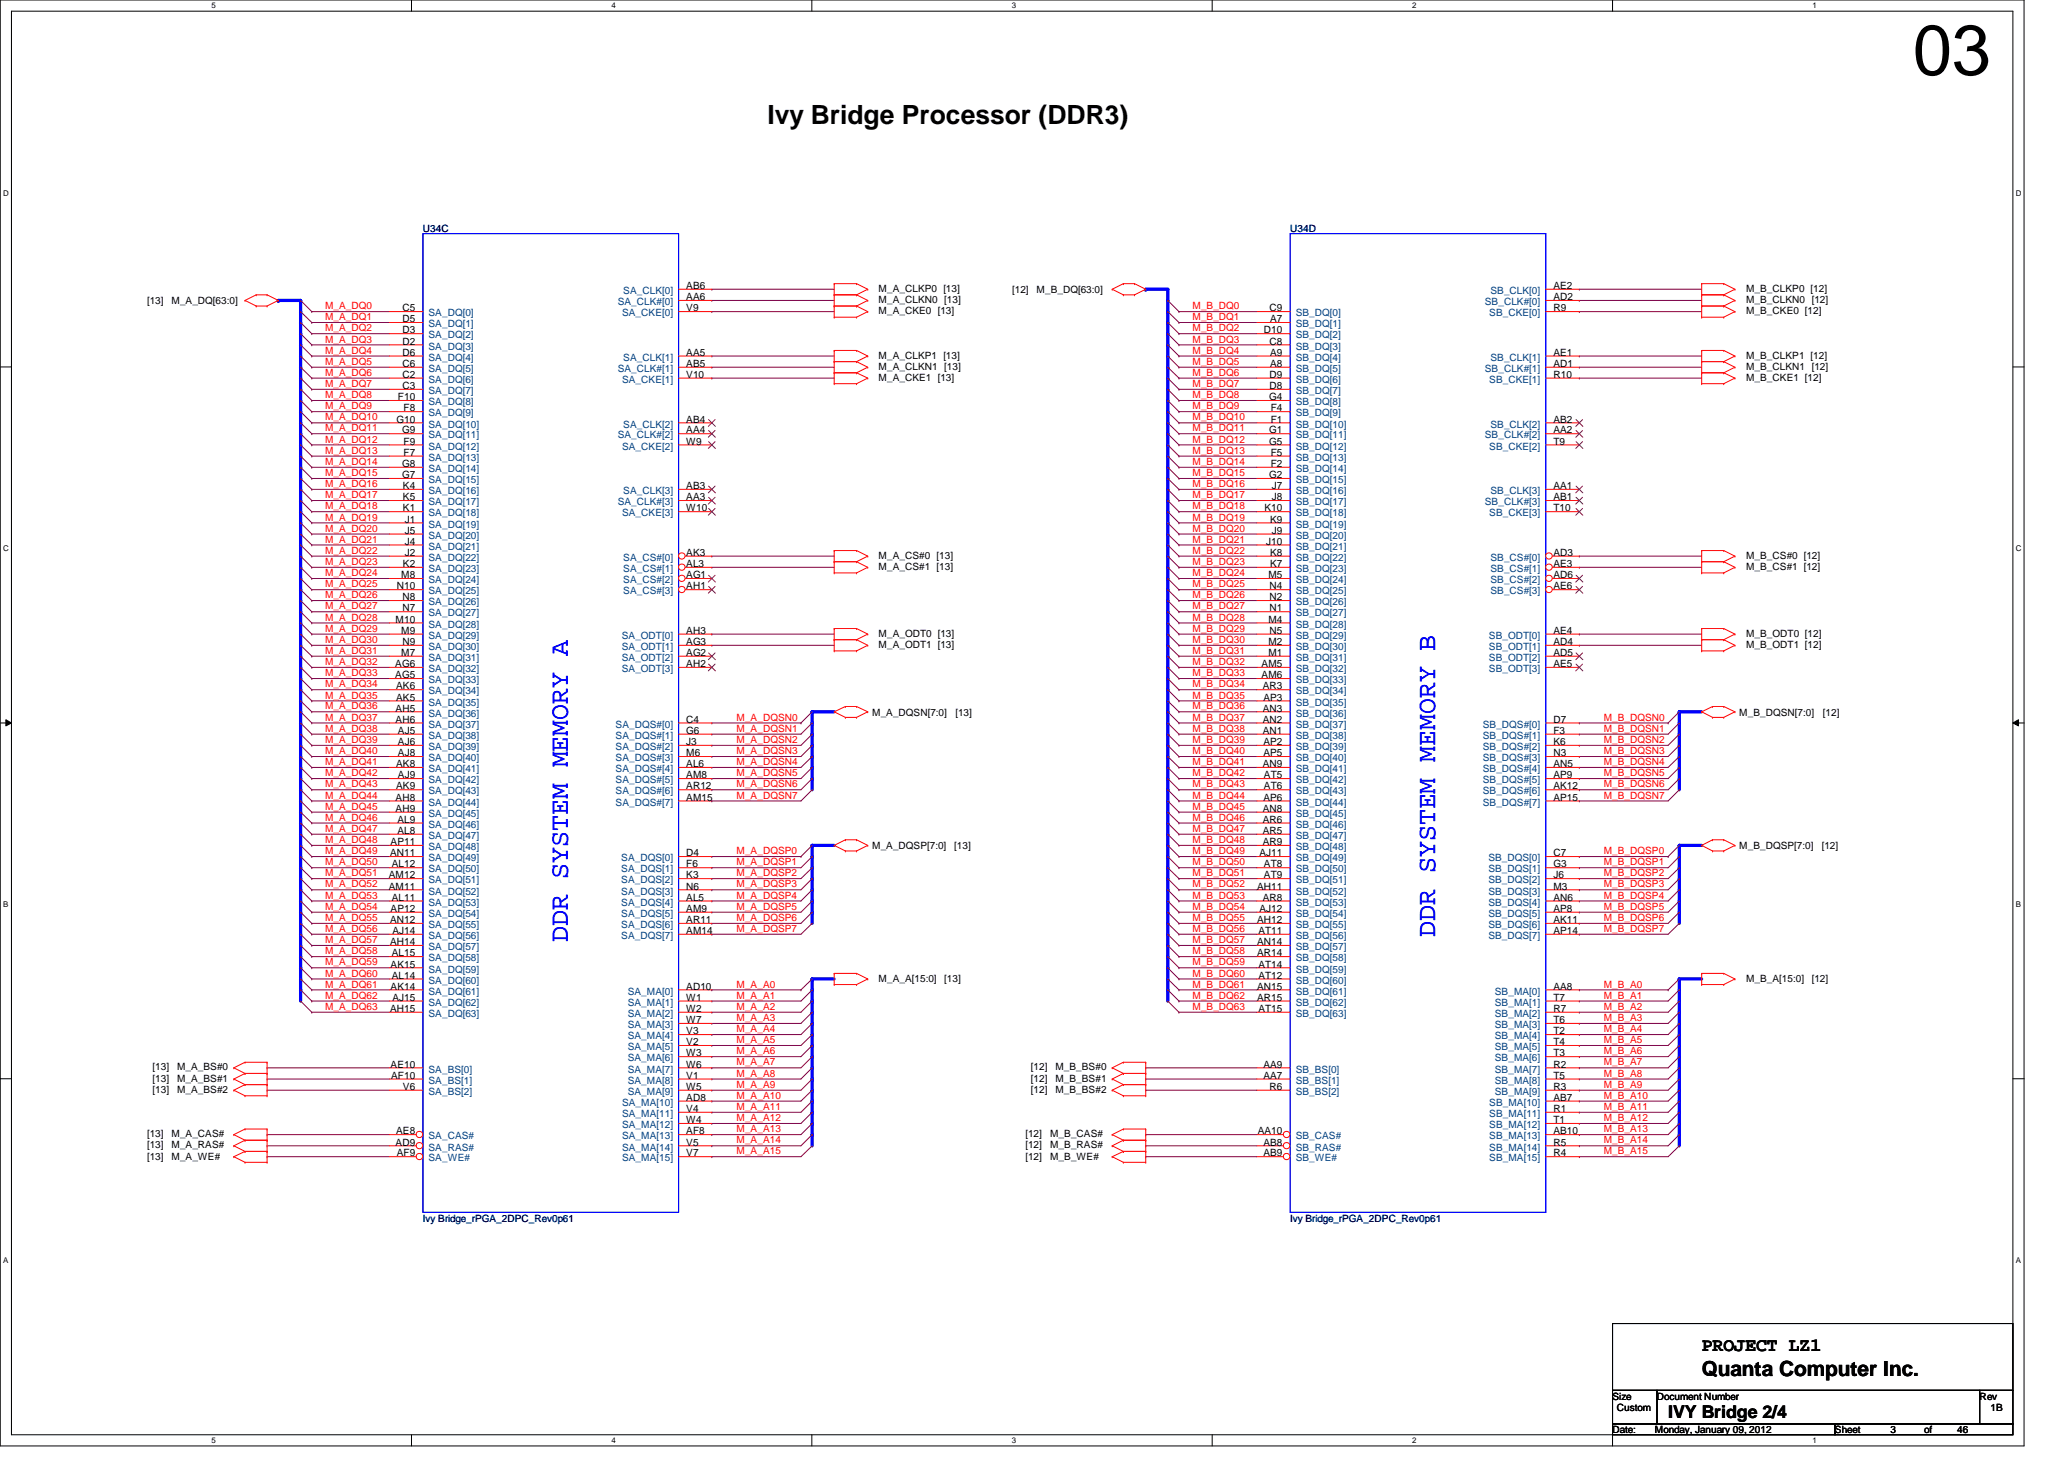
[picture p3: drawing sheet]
<svg xmlns="http://www.w3.org/2000/svg" width="297mm" height="210mm" viewBox="0 0 297 210" stroke-linecap="round" stroke-linejoin="round" font-family="sans-serif">
<defs><g id="words">
<text font-size="10.2" x="275.3" y="10.8">03</text>
<text font-size="3.8" x="110.4" y="17.9">Ivy Bridge Processor (DDR3)</text>
<g font-size="3.8" fill="#00f">
<text x="81.7" y="135.6" transform="rotate(-90 81.7 135.6)">DDR SYSTEM MEMORY A</text>
<text x="206.5" y="134.7" transform="rotate(-90 206.5 134.7)">DDR SYSTEM MEMORY B</text>
</g>
<text font-size="3" x="244.9" y="198">Quanta Computer Inc.</text>
<text font-size="2.7" x="244.9" y="194.3">PROJECT LZ1</text>
<text font-size="2.5" x="240.1" y="204">IVY Bridge 2/4</text>
<g font-size="1.4" fill="#000080">
<text x="60.9" y="33.4">U34C</text>
<text x="185.7" y="33.4">U34D</text>
<text x="60.9" y="175.8">Ivy Bridge_rPGA_2DPC_Rev0p61</text>
<text x="185.7" y="175.8">Ivy Bridge_rPGA_2DPC_Rev0p61</text>
</g>
<g font-size="1.4">
<text x="98.8" y="41.6">AB6</text>
<text x="126.4" y="42">M_A_CLKP0 [13]</text>
<text x="223.6" y="41.6">AE2</text>
<text x="251.3" y="42">M_B_CLKP0 [12]</text>
<text x="21.2" y="43.8">[13]</text>
<text x="24.7" y="43.8">M_A_DQ[63:0]</text>
<text x="57.9" y="44.8">C5</text>
<text x="57.9" y="46.4">D5</text>
<text x="57.9" y="48">D3</text>
<text x="98.8" y="44.8">V9</text>
<text x="98.8" y="43.2">AA6</text>
<text x="126.4" y="43.6">M_A_CLKN0 [13]</text>
<text x="126.4" y="45.2">M_A_CKE0 [13]</text>
<text x="145.7" y="42.2">[12]</text>
<text x="149.2" y="42.2">M_B_DQ[63:0]</text>
<text x="181.9" y="48">D10</text>
<text x="182.7" y="44.8">C9</text>
<text x="182.8" y="46.4">A7</text>
<text x="223.6" y="44.8">R9</text>
<text x="223.6" y="43.2">AD2</text>
<text x="251.3" y="43.6">M_B_CLKN0 [12]</text>
<text x="251.3" y="45.2">M_B_CKE0 [12]</text>
<text x="57.9" y="49.6">D2</text>
<text x="57.9" y="51.2">D6</text>
<text x="57.9" y="52.8">C6</text>
<text x="98.8" y="52.8">AB5</text>
<text x="98.8" y="51.2">AA5</text>
<text x="126.4" y="53.2">M_A_CLKN1 [13]</text>
<text x="126.4" y="51.6">M_A_CLKP1 [13]</text>
<text x="182.7" y="49.6">C8</text>
<text x="182.8" y="51.2">A9</text>
<text x="182.8" y="52.8">A8</text>
<text x="223.6" y="52.8">AD1</text>
<text x="223.6" y="51.2">AE1</text>
<text x="251.3" y="53.2">M_B_CLKN1 [12]</text>
<text x="251.3" y="51.6">M_B_CLKP1 [12]</text>
<text x="57.3" y="57.6">F10</text>
<text x="57.9" y="54.4">C2</text>
<text x="57.9" y="56">C3</text>
<text x="58.1" y="59.2">F8</text>
<text x="98.8" y="54.4">V10</text>
<text x="126.4" y="54.8">M_A_CKE1 [13]</text>
<text x="182.7" y="57.6">G4</text>
<text x="182.7" y="54.4">D9</text>
<text x="182.7" y="56">D8</text>
<text x="182.9" y="59.2">F4</text>
<text x="223.6" y="54.4">R10</text>
<text x="251.3" y="54.8">M_B_CKE1 [12]</text>
<text x="57.1" y="60.8">G10</text>
<text x="57.9" y="62.4">G9</text>
<text x="58.1" y="64">F9</text>
<text x="58.1" y="65.6">F7</text>
<text x="98.8" y="64">W9</text>
<text x="98.8" y="62.4">AA4</text>
<text x="98.8" y="60.8">AB4</text>
<text x="182.7" y="62.4">G1</text>
<text x="182.7" y="64">G5</text>
<text x="182.9" y="60.8">F1</text>
<text x="182.9" y="65.6">F5</text>
<text x="223.6" y="64">T9</text>
<text x="223.6" y="62.4">AA2</text>
<text x="223.6" y="60.8">AB2</text>
<text x="57.9" y="67.2">G8</text>
<text x="57.9" y="68.8">G7</text>
<text x="58" y="70.4">K4</text>
<text x="58" y="72">K5</text>
<text x="98.8" y="72">AA3</text>
<text x="98.8" y="70.4">AB3</text>
<text x="182.7" y="68.8">G2</text>
<text x="182.9" y="67.2">F2</text>
<text x="183" y="70.4">J7</text>
<text x="183" y="72">J8</text>
<text x="223.6" y="72">AB1</text>
<text x="223.6" y="70.4">AA1</text>
<text x="58" y="73.6">K1</text>
<text x="58.2" y="75.2">J1</text>
<text x="58.2" y="76.8">J5</text>
<text x="98.8" y="73.6">W10</text>
<text x="182" y="73.6">K10</text>
<text x="182.8" y="75.2">K9</text>
<text x="183" y="76.8">J9</text>
<text x="223.6" y="73.6">T10</text>
<text x="57.7" y="83.2">M8</text>
<text x="58" y="81.6">K2</text>
<text x="58.2" y="78.4">J4</text>
<text x="58.2" y="80">J2</text>
<text x="98.8" y="80">AK3</text>
<text x="98.8" y="81.6">AL3</text>
<text x="98.8" y="83.2">AG1</text>
<text x="126.4" y="80.4">M_A_CS#0 [13]</text>
<text x="126.4" y="82">M_A_CS#1 [13]</text>
<text x="182.2" y="78.4">J10</text>
<text x="182.5" y="83.2">M5</text>
<text x="182.8" y="80">K8</text>
<text x="182.8" y="81.6">K7</text>
<text x="223.6" y="80">AD3</text>
<text x="223.6" y="81.6">AE3</text>
<text x="223.6" y="83.2">AD6</text>
<text x="251.3" y="80.4">M_B_CS#0 [12]</text>
<text x="251.3" y="82">M_B_CS#1 [12]</text>
<text x="56.9" y="89.6">M10</text>
<text x="57.1" y="84.8">N10</text>
<text x="57.9" y="86.4">N8</text>
<text x="57.9" y="88">N7</text>
<text x="98.8" y="84.8">AH1</text>
<text x="182.5" y="89.6">M4</text>
<text x="182.7" y="84.8">N4</text>
<text x="182.7" y="86.4">N2</text>
<text x="182.7" y="88">N1</text>
<text x="223.6" y="84.8">AE6</text>
<text x="56.9" y="96">AG6</text>
<text x="57.7" y="91.2">M9</text>
<text x="57.7" y="94.4">M7</text>
<text x="57.9" y="92.8">N9</text>
<text x="98.8" y="91.2">AH3</text>
<text x="98.8" y="92.8">AG3</text>
<text x="98.8" y="94.4">AG2</text>
<text x="98.8" y="96">AH2</text>
<text x="126.4" y="91.6">M_A_ODT0 [13]</text>
<text x="126.4" y="93.2">M_A_ODT1 [13]</text>
<text x="181.6" y="96">AM5</text>
<text x="182.5" y="92.8">M2</text>
<text x="182.5" y="94.4">M1</text>
<text x="182.7" y="91.2">N5</text>
<text x="223.6" y="91.2">AE4</text>
<text x="223.6" y="92.8">AD4</text>
<text x="223.6" y="94.4">AD5</text>
<text x="223.6" y="96">AE5</text>
<text x="251.3" y="93.2">M_B_ODT1 [12]</text>
<text x="251.3" y="91.6">M_B_ODT0 [12]</text>
<text x="56.9" y="97.6">AG5</text>
<text x="57" y="99.2">AK6</text>
<text x="57" y="100.8">AK5</text>
<text x="181.6" y="97.6">AM6</text>
<text x="181.7" y="99.2">AR3</text>
<text x="181.8" y="100.8">AP3</text>
<text x="56.9" y="102.4">AH5</text>
<text x="56.9" y="104">AH6</text>
<text x="57.3" y="105.6">AJ5</text>
<text x="57.3" y="107.2">AJ6</text>
<text x="98.8" y="104">C4</text>
<text x="98.8" y="105.6">G6</text>
<text x="98.8" y="107.2">J3</text>
<text x="125.5" y="103">M_A_DQSN[7:0]</text>
<text x="137.5" y="103">[13]</text>
<text x="181.7" y="102.4">AN3</text>
<text x="181.7" y="104">AN2</text>
<text x="181.7" y="105.6">AN1</text>
<text x="181.8" y="107.2">AP2</text>
<text x="223.6" y="104">D7</text>
<text x="223.6" y="105.6">F3</text>
<text x="223.6" y="107.2">K6</text>
<text x="250.3" y="103">M_B_DQSN[7:0]</text>
<text x="262.3" y="103">[12]</text>
<text x="57" y="110.4">AK8</text>
<text x="57" y="113.6">AK9</text>
<text x="57.3" y="108.8">AJ8</text>
<text x="57.3" y="112">AJ9</text>
<text x="98.8" y="108.8">M6</text>
<text x="98.8" y="110.4">AL6</text>
<text x="98.8" y="112">AM8</text>
<text x="98.8" y="113.6">AR12</text>
<text x="181.7" y="110.4">AN9</text>
<text x="181.8" y="108.8">AP5</text>
<text x="181.9" y="112">AT5</text>
<text x="181.9" y="113.6">AT6</text>
<text x="223.6" y="110.4">AN5</text>
<text x="223.6" y="112">AP9</text>
<text x="223.6" y="113.6">AK12</text>
<text x="223.6" y="108.8">N3</text>
<text x="56.9" y="115.2">AH8</text>
<text x="56.9" y="116.8">AH9</text>
<text x="57.2" y="118.4">AL9</text>
<text x="57.2" y="120">AL8</text>
<text x="98.8" y="115.2">AM15</text>
<text x="181.7" y="116.8">AN8</text>
<text x="181.7" y="118.4">AR6</text>
<text x="181.7" y="120">AR5</text>
<text x="181.8" y="115.2">AP6</text>
<text x="223.6" y="115.2">AP15</text>
<text x="56.1" y="123.2">AN11</text>
<text x="56.2" y="121.6">AP11</text>
<text x="56.4" y="124.8">AL12</text>
<text x="98.8" y="123.2">D4</text>
<text x="98.8" y="124.8">F6</text>
<text x="125.5" y="122.2">M_A_DQSP[7:0]</text>
<text x="137.3" y="122.2">[13]</text>
<text x="181.3" y="123.2">AJ11</text>
<text x="181.7" y="121.6">AR9</text>
<text x="181.9" y="124.8">AT8</text>
<text x="223.6" y="123.2">C7</text>
<text x="223.6" y="124.8">G3</text>
<text x="250.3" y="122.2">M_B_DQSP[7:0]</text>
<text x="262.2" y="122.2">[12]</text>
<text x="56" y="126.4">AM12</text>
<text x="56" y="128">AM11</text>
<text x="56.2" y="131.2">AP12</text>
<text x="56.4" y="129.6">AL11</text>
<text x="98.8" y="126.4">K3</text>
<text x="98.8" y="128">N6</text>
<text x="98.8" y="129.6">AL5</text>
<text x="98.8" y="131.2">AM9</text>
<text x="180.9" y="128">AH11</text>
<text x="181.3" y="131.2">AJ12</text>
<text x="181.7" y="129.6">AR8</text>
<text x="181.9" y="126.4">AT9</text>
<text x="223.6" y="129.6">AN6</text>
<text x="223.6" y="131.2">AP8</text>
<text x="223.6" y="126.4">J6</text>
<text x="223.6" y="128">M3</text>
<text x="56.1" y="132.8">AN12</text>
<text x="56.1" y="136">AH14</text>
<text x="56.4" y="137.6">AL15</text>
<text x="56.5" y="134.4">AJ14</text>
<text x="98.8" y="132.8">AR11</text>
<text x="98.8" y="134.4">AM14</text>
<text x="180.9" y="132.8">AH12</text>
<text x="180.9" y="136">AN14</text>
<text x="180.9" y="137.6">AR14</text>
<text x="181.1" y="134.4">AT11</text>
<text x="223.6" y="132.8">AK11</text>
<text x="223.6" y="134.4">AP14</text>
<text x="56.2" y="139.2">AK15</text>
<text x="56.2" y="142.4">AK14</text>
<text x="56.4" y="140.8">AL14</text>
<text x="56.5" y="144">AJ15</text>
<text x="98.8" y="142.4">AD10</text>
<text x="98.8" y="144">W1</text>
<text x="126.4" y="141.2">M_A_A[15:0]</text>
<text x="135.9" y="141.2">[13]</text>
<text x="180.9" y="142.4">AN15</text>
<text x="180.9" y="144">AR15</text>
<text x="181.1" y="139.2">AT14</text>
<text x="181.1" y="140.8">AT12</text>
<text x="223.6" y="142.4">AA8</text>
<text x="223.6" y="144">T7</text>
<text x="251.3" y="141.2">M_B_A[15:0]</text>
<text x="260.7" y="141.2">[12]</text>
<text x="56.1" y="145.6">AH15</text>
<text x="98.8" y="145.6">W2</text>
<text x="98.8" y="147.2">W7</text>
<text x="98.8" y="148.8">V3</text>
<text x="181.1" y="145.6">AT15</text>
<text x="223.6" y="145.6">R7</text>
<text x="223.6" y="147.2">T6</text>
<text x="223.6" y="148.8">T2</text>
<text x="22" y="154">[13]</text>
<text x="22" y="155.6">[13]</text>
<text x="25.5" y="154">M_A_BS#0</text>
<text x="25.5" y="155.6">M_A_BS#1</text>
<text x="56.2" y="153.6">AE10</text>
<text x="56.3" y="155.2">AF10</text>
<text x="98.8" y="150.4">V2</text>
<text x="98.8" y="152">W3</text>
<text x="98.8" y="153.6">W6</text>
<text x="98.8" y="155.2">V1</text>
<text x="148.4" y="155.6">[12]</text>
<text x="148.4" y="154">[12]</text>
<text x="151.9" y="155.6">M_B_BS#1</text>
<text x="151.9" y="154">M_B_BS#0</text>
<text x="181.8" y="153.6">AA9</text>
<text x="181.8" y="155.2">AA7</text>
<text x="223.6" y="150.4">T4</text>
<text x="223.6" y="152">T3</text>
<text x="223.6" y="153.6">R2</text>
<text x="223.6" y="155.2">T5</text>
<text x="22" y="157.2">[13]</text>
<text x="25.5" y="157.2">M_A_BS#2</text>
<text x="58" y="156.8">V6</text>
<text x="98.8" y="158.4">AD8</text>
<text x="98.8" y="160">V4</text>
<text x="98.8" y="161.6">W4</text>
<text x="98.8" y="156.8">W5</text>
<text x="148.4" y="157.2">[12]</text>
<text x="151.9" y="157.2">M_B_BS#2</text>
<text x="182.7" y="156.8">R6</text>
<text x="223.6" y="158.4">AB7</text>
<text x="223.6" y="160">R1</text>
<text x="223.6" y="161.6">T1</text>
<text x="223.6" y="156.8">R3</text>
<text x="21.2" y="166.8">[13]</text>
<text x="21.2" y="165.2">[13]</text>
<text x="21.2" y="163.6">[13]</text>
<text x="24.7" y="166.8">M_A_WE#</text>
<text x="24.7" y="165.2">M_A_RAS#</text>
<text x="24.7" y="163.6">M_A_CAS#</text>
<text x="56.9" y="164.8">AD9</text>
<text x="57" y="163.2">AE8</text>
<text x="57.1" y="166.4">AF9</text>
<text x="98.8" y="163.2">AF8</text>
<text x="98.8" y="164.8">V5</text>
<text x="98.8" y="166.4">V7</text>
<text x="147.6" y="166.8">[12]</text>
<text x="147.6" y="165.2">[12]</text>
<text x="147.6" y="163.6">[12]</text>
<text x="151.1" y="166.8">M_B_WE#</text>
<text x="151.1" y="165.2">M_B_RAS#</text>
<text x="151.1" y="163.6">M_B_CAS#</text>
<text x="181" y="163.2">AA10</text>
<text x="181.8" y="164.8">AB8</text>
<text x="181.8" y="166.4">AB9</text>
<text x="223.6" y="163.2">AB10</text>
<text x="223.6" y="164.8">R5</text>
<text x="223.6" y="166.4">R4</text>
<text x="232.1" y="201.4">Size</text>
<text x="232.7" y="203">Custom</text>
<text x="238.5" y="201.4">Document Number</text>
<text x="284.9" y="201.4">Rev</text>
<text x="286.5" y="203">1B</text>
<text x="232.1" y="206.2">Date:</text>
<text x="238.2" y="206.2">Monday, January 09, 2012</text>
<text x="264.1" y="206.2">Sheet</text>
<text x="272.1" y="206.2">3</text>
<text x="276.9" y="206.2">of</text>
<text x="281.7" y="206.2">46</text>
</g>
<g font-size="1.4" fill="#f00">
<text x="46.8" y="44.5">M_A_DQ0</text>
<text x="46.8" y="46.1">M_A_DQ1</text>
<text x="46.8" y="47.7">M_A_DQ2</text>
<text x="171.6" y="47.7">M_B_DQ2</text>
<text x="171.6" y="44.5">M_B_DQ0</text>
<text x="171.6" y="46.1">M_B_DQ1</text>
<text x="46.8" y="49.3">M_A_DQ3</text>
<text x="46.8" y="50.9">M_A_DQ4</text>
<text x="46.8" y="52.5">M_A_DQ5</text>
<text x="171.6" y="49.3">M_B_DQ3</text>
<text x="171.6" y="50.9">M_B_DQ4</text>
<text x="171.6" y="52.5">M_B_DQ5</text>
<text x="46.8" y="54.1">M_A_DQ6</text>
<text x="46.8" y="55.7">M_A_DQ7</text>
<text x="46.8" y="57.3">M_A_DQ8</text>
<text x="46.8" y="58.9">M_A_DQ9</text>
<text x="171.6" y="54.1">M_B_DQ6</text>
<text x="171.6" y="55.7">M_B_DQ7</text>
<text x="171.6" y="57.3">M_B_DQ8</text>
<text x="171.6" y="58.9">M_B_DQ9</text>
<text x="46.8" y="60.5">M_A_DQ10</text>
<text x="46.8" y="62.1">M_A_DQ11</text>
<text x="46.8" y="65.3">M_A_DQ13</text>
<text x="46.8" y="63.7">M_A_DQ12</text>
<text x="171.6" y="60.5">M_B_DQ10</text>
<text x="171.6" y="62.1">M_B_DQ11</text>
<text x="171.6" y="65.3">M_B_DQ13</text>
<text x="171.6" y="63.7">M_B_DQ12</text>
<text x="46.8" y="66.9">M_A_DQ14</text>
<text x="46.8" y="68.5">M_A_DQ15</text>
<text x="46.8" y="70.1">M_A_DQ16</text>
<text x="46.8" y="71.7">M_A_DQ17</text>
<text x="171.6" y="68.5">M_B_DQ15</text>
<text x="171.6" y="66.9">M_B_DQ14</text>
<text x="171.6" y="70.1">M_B_DQ16</text>
<text x="171.6" y="71.7">M_B_DQ17</text>
<text x="46.8" y="73.3">M_A_DQ18</text>
<text x="46.8" y="74.9">M_A_DQ19</text>
<text x="46.8" y="76.5">M_A_DQ20</text>
<text x="171.6" y="73.3">M_B_DQ18</text>
<text x="171.6" y="74.9">M_B_DQ19</text>
<text x="171.6" y="76.5">M_B_DQ20</text>
<text x="46.8" y="78.1">M_A_DQ21</text>
<text x="46.8" y="79.7">M_A_DQ22</text>
<text x="46.8" y="81.3">M_A_DQ23</text>
<text x="46.8" y="82.9">M_A_DQ24</text>
<text x="171.6" y="78.1">M_B_DQ21</text>
<text x="171.6" y="81.3">M_B_DQ23</text>
<text x="171.6" y="79.7">M_B_DQ22</text>
<text x="171.6" y="82.9">M_B_DQ24</text>
<text x="46.8" y="89.3">M_A_DQ28</text>
<text x="46.8" y="87.7">M_A_DQ27</text>
<text x="46.8" y="86.1">M_A_DQ26</text>
<text x="46.8" y="84.5">M_A_DQ25</text>
<text x="171.6" y="84.5">M_B_DQ25</text>
<text x="171.6" y="89.3">M_B_DQ28</text>
<text x="171.6" y="87.7">M_B_DQ27</text>
<text x="171.6" y="86.1">M_B_DQ26</text>
<text x="46.8" y="94.1">M_A_DQ31</text>
<text x="46.8" y="92.5">M_A_DQ30</text>
<text x="46.8" y="90.9">M_A_DQ29</text>
<text x="46.8" y="95.7">M_A_DQ32</text>
<text x="171.6" y="95.7">M_B_DQ32</text>
<text x="171.6" y="92.5">M_B_DQ30</text>
<text x="171.6" y="94.1">M_B_DQ31</text>
<text x="171.6" y="90.9">M_B_DQ29</text>
<text x="46.8" y="98.9">M_A_DQ34</text>
<text x="46.8" y="100.5">M_A_DQ35</text>
<text x="46.8" y="97.3">M_A_DQ33</text>
<text x="171.6" y="98.9">M_B_DQ34</text>
<text x="171.6" y="100.5">M_B_DQ35</text>
<text x="171.6" y="97.3">M_B_DQ33</text>
<text x="46.8" y="103.7">M_A_DQ37</text>
<text x="46.8" y="102.1">M_A_DQ36</text>
<text x="46.8" y="105.3">M_A_DQ38</text>
<text x="46.8" y="106.9">M_A_DQ39</text>
<text x="106" y="105.3">M_A_DQSN1</text>
<text x="106" y="103.7">M_A_DQSN0</text>
<text x="106" y="106.9">M_A_DQSN2</text>
<text x="171.6" y="103.7">M_B_DQ37</text>
<text x="171.6" y="102.1">M_B_DQ36</text>
<text x="171.6" y="106.9">M_B_DQ39</text>
<text x="171.6" y="105.3">M_B_DQ38</text>
<text x="230.8" y="105.3">M_B_DQSN1</text>
<text x="230.8" y="103.7">M_B_DQSN0</text>
<text x="230.8" y="106.9">M_B_DQSN2</text>
<text x="46.8" y="108.5">M_A_DQ40</text>
<text x="46.8" y="113.3">M_A_DQ43</text>
<text x="46.8" y="111.7">M_A_DQ42</text>
<text x="46.8" y="110.1">M_A_DQ41</text>
<text x="106" y="108.5">M_A_DQSN3</text>
<text x="106" y="111.7">M_A_DQSN5</text>
<text x="106" y="113.3">M_A_DQSN6</text>
<text x="106" y="110.1">M_A_DQSN4</text>
<text x="171.6" y="110.1">M_B_DQ41</text>
<text x="171.6" y="108.5">M_B_DQ40</text>
<text x="171.6" y="113.3">M_B_DQ43</text>
<text x="171.6" y="111.7">M_B_DQ42</text>
<text x="230.8" y="108.5">M_B_DQSN3</text>
<text x="230.8" y="111.7">M_B_DQSN5</text>
<text x="230.8" y="113.3">M_B_DQSN6</text>
<text x="230.8" y="110.1">M_B_DQSN4</text>
<text x="46.8" y="119.7">M_A_DQ47</text>
<text x="46.8" y="118.1">M_A_DQ46</text>
<text x="46.8" y="114.9">M_A_DQ44</text>
<text x="46.8" y="116.5">M_A_DQ45</text>
<text x="106" y="114.9">M_A_DQSN7</text>
<text x="171.6" y="118.1">M_B_DQ46</text>
<text x="171.6" y="119.7">M_B_DQ47</text>
<text x="171.6" y="114.9">M_B_DQ44</text>
<text x="171.6" y="116.5">M_B_DQ45</text>
<text x="230.8" y="114.9">M_B_DQSN7</text>
<text x="46.8" y="124.5">M_A_DQ50</text>
<text x="46.8" y="122.9">M_A_DQ49</text>
<text x="46.8" y="121.3">M_A_DQ48</text>
<text x="106" y="124.5">M_A_DQSP1</text>
<text x="106" y="122.9">M_A_DQSP0</text>
<text x="171.6" y="124.5">M_B_DQ50</text>
<text x="171.6" y="121.3">M_B_DQ48</text>
<text x="171.6" y="122.9">M_B_DQ49</text>
<text x="230.8" y="124.5">M_B_DQSP1</text>
<text x="230.8" y="122.9">M_B_DQSP0</text>
<text x="46.8" y="130.9">M_A_DQ54</text>
<text x="46.8" y="127.7">M_A_DQ52</text>
<text x="46.8" y="129.3">M_A_DQ53</text>
<text x="46.8" y="126.1">M_A_DQ51</text>
<text x="106" y="126.1">M_A_DQSP2</text>
<text x="106" y="127.7">M_A_DQSP3</text>
<text x="106" y="129.3">M_A_DQSP4</text>
<text x="106" y="130.9">M_A_DQSP5</text>
<text x="171.6" y="129.3">M_B_DQ53</text>
<text x="171.6" y="126.1">M_B_DQ51</text>
<text x="171.6" y="130.9">M_B_DQ54</text>
<text x="171.6" y="127.7">M_B_DQ52</text>
<text x="230.8" y="127.7">M_B_DQSP3</text>
<text x="230.8" y="126.1">M_B_DQSP2</text>
<text x="230.8" y="130.9">M_B_DQSP5</text>
<text x="230.8" y="129.3">M_B_DQSP4</text>
<text x="46.8" y="137.3">M_A_DQ58</text>
<text x="46.8" y="134.1">M_A_DQ56</text>
<text x="46.8" y="132.5">M_A_DQ55</text>
<text x="46.8" y="135.7">M_A_DQ57</text>
<text x="106" y="132.5">M_A_DQSP6</text>
<text x="106" y="134.1">M_A_DQSP7</text>
<text x="171.6" y="134.1">M_B_DQ56</text>
<text x="171.6" y="135.7">M_B_DQ57</text>
<text x="171.6" y="132.5">M_B_DQ55</text>
<text x="171.6" y="137.3">M_B_DQ58</text>
<text x="230.8" y="132.5">M_B_DQSP6</text>
<text x="230.8" y="134.1">M_B_DQSP7</text>
<text x="46.8" y="138.9">M_A_DQ59</text>
<text x="46.8" y="142.1">M_A_DQ61</text>
<text x="46.8" y="140.5">M_A_DQ60</text>
<text x="46.8" y="143.7">M_A_DQ62</text>
<text x="106" y="142.1">M_A_A0</text>
<text x="106" y="143.7">M_A_A1</text>
<text x="171.6" y="143.7">M_B_DQ62</text>
<text x="171.6" y="138.9">M_B_DQ59</text>
<text x="171.6" y="142.1">M_B_DQ61</text>
<text x="171.6" y="140.5">M_B_DQ60</text>
<text x="230.8" y="143.7">M_B_A1</text>
<text x="230.8" y="142.1">M_B_A0</text>
<text x="46.8" y="145.3">M_A_DQ63</text>
<text x="106" y="145.3">M_A_A2</text>
<text x="106" y="146.9">M_A_A3</text>
<text x="106" y="148.5">M_A_A4</text>
<text x="171.6" y="145.3">M_B_DQ63</text>
<text x="230.8" y="145.3">M_B_A2</text>
<text x="230.8" y="146.9">M_B_A3</text>
<text x="230.8" y="148.5">M_B_A4</text>
<text x="106" y="150.1">M_A_A5</text>
<text x="106" y="151.7">M_A_A6</text>
<text x="106" y="153.3">M_A_A7</text>
<text x="106" y="154.9">M_A_A8</text>
<text x="230.8" y="154.9">M_B_A8</text>
<text x="230.8" y="150.1">M_B_A5</text>
<text x="230.8" y="151.7">M_B_A6</text>
<text x="230.8" y="153.3">M_B_A7</text>
<text x="106" y="156.5">M_A_A9</text>
<text x="106" y="158.1">M_A_A10</text>
<text x="106" y="159.7">M_A_A11</text>
<text x="106" y="161.3">M_A_A12</text>
<text x="230.8" y="156.5">M_B_A9</text>
<text x="230.8" y="158.1">M_B_A10</text>
<text x="230.8" y="159.7">M_B_A11</text>
<text x="230.8" y="161.3">M_B_A12</text>
<text x="106" y="166.1">M_A_A15</text>
<text x="106" y="164.5">M_A_A14</text>
<text x="106" y="162.9">M_A_A13</text>
<text x="230.8" y="166.1">M_B_A15</text>
<text x="230.8" y="164.5">M_B_A14</text>
<text x="230.8" y="162.9">M_B_A13</text>
</g>
<g font-size="1.4" fill="#004080">
<text x="61.7" y="45.5">SA_DQ[0]</text>
<text x="61.7" y="47.1">SA_DQ[1]</text>
<text x="88.9" y="43.9">SA_CLK#[0]</text>
<text x="89.5" y="45.5">SA_CKE[0]</text>
<text x="89.7" y="42.3">SA_CLK[0]</text>
<text x="186.5" y="45.5">SB_DQ[0]</text>
<text x="186.5" y="47.1">SB_DQ[1]</text>
<text x="213.7" y="43.9">SB_CLK#[0]</text>
<text x="214.3" y="45.5">SB_CKE[0]</text>
<text x="214.5" y="42.3">SB_CLK[0]</text>
<text x="61.7" y="48.7">SA_DQ[2]</text>
<text x="61.7" y="50.3">SA_DQ[3]</text>
<text x="61.7" y="51.9">SA_DQ[4]</text>
<text x="61.7" y="53.5">SA_DQ[5]</text>
<text x="88.9" y="53.5">SA_CLK#[1]</text>
<text x="89.7" y="51.9">SA_CLK[1]</text>
<text x="186.5" y="48.7">SB_DQ[2]</text>
<text x="186.5" y="50.3">SB_DQ[3]</text>
<text x="186.5" y="51.9">SB_DQ[4]</text>
<text x="186.5" y="53.5">SB_DQ[5]</text>
<text x="213.7" y="53.5">SB_CLK#[1]</text>
<text x="214.5" y="51.9">SB_CLK[1]</text>
<text x="61.7" y="55.1">SA_DQ[6]</text>
<text x="61.7" y="56.7">SA_DQ[7]</text>
<text x="61.7" y="58.3">SA_DQ[8]</text>
<text x="61.7" y="59.9">SA_DQ[9]</text>
<text x="89.5" y="55.1">SA_CKE[1]</text>
<text x="186.5" y="55.1">SB_DQ[6]</text>
<text x="186.5" y="56.7">SB_DQ[7]</text>
<text x="186.5" y="58.3">SB_DQ[8]</text>
<text x="186.5" y="59.9">SB_DQ[9]</text>
<text x="214.3" y="55.1">SB_CKE[1]</text>
<text x="61.7" y="61.5">SA_DQ[10]</text>
<text x="61.7" y="63.1">SA_DQ[11]</text>
<text x="61.7" y="64.7">SA_DQ[12]</text>
<text x="88.9" y="63.1">SA_CLK#[2]</text>
<text x="89.5" y="64.7">SA_CKE[2]</text>
<text x="89.7" y="61.5">SA_CLK[2]</text>
<text x="186.5" y="61.5">SB_DQ[10]</text>
<text x="186.5" y="63.1">SB_DQ[11]</text>
<text x="186.5" y="64.7">SB_DQ[12]</text>
<text x="213.7" y="63.1">SB_CLK#[2]</text>
<text x="214.3" y="64.7">SB_CKE[2]</text>
<text x="214.5" y="61.5">SB_CLK[2]</text>
<text x="61.7" y="66.3">SA_DQ[13]</text>
<text x="61.7" y="67.9">SA_DQ[14]</text>
<text x="61.7" y="69.5">SA_DQ[15]</text>
<text x="61.7" y="71.1">SA_DQ[16]</text>
<text x="89.7" y="71.1">SA_CLK[3]</text>
<text x="186.5" y="66.3">SB_DQ[13]</text>
<text x="186.5" y="67.9">SB_DQ[14]</text>
<text x="186.5" y="69.5">SB_DQ[15]</text>
<text x="186.5" y="71.1">SB_DQ[16]</text>
<text x="214.5" y="71.1">SB_CLK[3]</text>
<text x="61.7" y="72.7">SA_DQ[17]</text>
<text x="61.7" y="74.3">SA_DQ[18]</text>
<text x="61.7" y="75.9">SA_DQ[19]</text>
<text x="61.7" y="77.5">SA_DQ[20]</text>
<text x="88.9" y="72.7">SA_CLK#[3]</text>
<text x="89.5" y="74.3">SA_CKE[3]</text>
<text x="186.5" y="72.7">SB_DQ[17]</text>
<text x="186.5" y="74.3">SB_DQ[18]</text>
<text x="186.5" y="75.9">SB_DQ[19]</text>
<text x="186.5" y="77.5">SB_DQ[20]</text>
<text x="213.7" y="72.7">SB_CLK#[3]</text>
<text x="214.3" y="74.3">SB_CKE[3]</text>
<text x="61.7" y="79.1">SA_DQ[21]</text>
<text x="61.7" y="80.7">SA_DQ[22]</text>
<text x="61.7" y="82.3">SA_DQ[23]</text>
<text x="61.7" y="83.9">SA_DQ[24]</text>
<text x="89.7" y="80.7">SA_CS#[0]</text>
<text x="89.7" y="82.3">SA_CS#[1]</text>
<text x="89.7" y="83.9">SA_CS#[2]</text>
<text x="186.5" y="79.1">SB_DQ[21]</text>
<text x="186.5" y="80.7">SB_DQ[22]</text>
<text x="186.5" y="82.3">SB_DQ[23]</text>
<text x="186.5" y="83.9">SB_DQ[24]</text>
<text x="214.5" y="80.7">SB_CS#[0]</text>
<text x="214.5" y="82.3">SB_CS#[1]</text>
<text x="214.5" y="83.9">SB_CS#[2]</text>
<text x="61.7" y="85.5">SA_DQ[25]</text>
<text x="61.7" y="87.1">SA_DQ[26]</text>
<text x="61.7" y="88.7">SA_DQ[27]</text>
<text x="89.7" y="85.5">SA_CS#[3]</text>
<text x="186.5" y="85.5">SB_DQ[25]</text>
<text x="186.5" y="87.1">SB_DQ[26]</text>
<text x="186.5" y="88.7">SB_DQ[27]</text>
<text x="214.5" y="85.5">SB_CS#[3]</text>
<text x="61.7" y="90.3">SA_DQ[28]</text>
<text x="61.7" y="91.9">SA_DQ[29]</text>
<text x="61.7" y="93.5">SA_DQ[30]</text>
<text x="61.7" y="95.1">SA_DQ[31]</text>
<text x="89.5" y="91.9">SA_ODT[0]</text>
<text x="89.5" y="93.5">SA_ODT[1]</text>
<text x="89.5" y="95.1">SA_ODT[2]</text>
<text x="186.5" y="90.3">SB_DQ[28]</text>
<text x="186.5" y="91.9">SB_DQ[29]</text>
<text x="186.5" y="93.5">SB_DQ[30]</text>
<text x="186.5" y="95.1">SB_DQ[31]</text>
<text x="214.3" y="91.9">SB_ODT[0]</text>
<text x="214.3" y="93.5">SB_ODT[1]</text>
<text x="214.3" y="95.1">SB_ODT[2]</text>
<text x="61.7" y="96.7">SA_DQ[32]</text>
<text x="61.7" y="98.3">SA_DQ[33]</text>
<text x="61.7" y="99.9">SA_DQ[34]</text>
<text x="61.7" y="101.5">SA_DQ[35]</text>
<text x="89.5" y="96.7">SA_ODT[3]</text>
<text x="186.5" y="96.7">SB_DQ[32]</text>
<text x="186.5" y="98.3">SB_DQ[33]</text>
<text x="186.5" y="99.9">SB_DQ[34]</text>
<text x="186.5" y="101.5">SB_DQ[35]</text>
<text x="214.3" y="96.7">SB_ODT[3]</text>
<text x="61.7" y="103.1">SA_DQ[36]</text>
<text x="61.7" y="104.7">SA_DQ[37]</text>
<text x="61.7" y="106.3">SA_DQ[38]</text>
<text x="61.7" y="107.9">SA_DQ[39]</text>
<text x="88.6" y="104.7">SA_DQS#[0]</text>
<text x="88.6" y="106.3">SA_DQS#[1]</text>
<text x="88.6" y="107.9">SA_DQS#[2]</text>
<text x="186.5" y="103.1">SB_DQ[36]</text>
<text x="186.5" y="104.7">SB_DQ[37]</text>
<text x="186.5" y="106.3">SB_DQ[38]</text>
<text x="186.5" y="107.9">SB_DQ[39]</text>
<text x="213.4" y="104.7">SB_DQS#[0]</text>
<text x="213.4" y="106.3">SB_DQS#[1]</text>
<text x="213.4" y="107.9">SB_DQS#[2]</text>
<text x="61.7" y="109.5">SA_DQ[40]</text>
<text x="61.7" y="111.1">SA_DQ[41]</text>
<text x="61.7" y="112.7">SA_DQ[42]</text>
<text x="88.6" y="109.5">SA_DQS#[3]</text>
<text x="88.6" y="111.1">SA_DQS#[4]</text>
<text x="88.6" y="112.7">SA_DQS#[5]</text>
<text x="186.5" y="109.5">SB_DQ[40]</text>
<text x="186.5" y="111.1">SB_DQ[41]</text>
<text x="186.5" y="112.7">SB_DQ[42]</text>
<text x="213.4" y="111.1">SB_DQS#[4]</text>
<text x="213.4" y="112.7">SB_DQS#[5]</text>
<text x="213.4" y="109.5">SB_DQS#[3]</text>
<text x="61.7" y="114.3">SA_DQ[43]</text>
<text x="61.7" y="115.9">SA_DQ[44]</text>
<text x="61.7" y="117.5">SA_DQ[45]</text>
<text x="61.7" y="119.1">SA_DQ[46]</text>
<text x="88.6" y="114.3">SA_DQS#[6]</text>
<text x="88.6" y="115.9">SA_DQS#[7]</text>
<text x="186.5" y="114.3">SB_DQ[43]</text>
<text x="186.5" y="115.9">SB_DQ[44]</text>
<text x="186.5" y="117.5">SB_DQ[45]</text>
<text x="186.5" y="119.1">SB_DQ[46]</text>
<text x="213.4" y="114.3">SB_DQS#[6]</text>
<text x="213.4" y="115.9">SB_DQS#[7]</text>
<text x="61.7" y="120.7">SA_DQ[47]</text>
<text x="61.7" y="122.3">SA_DQ[48]</text>
<text x="61.7" y="123.9">SA_DQ[49]</text>
<text x="61.7" y="125.5">SA_DQ[50]</text>
<text x="89.4" y="123.9">SA_DQS[0]</text>
<text x="89.4" y="125.5">SA_DQS[1]</text>
<text x="186.5" y="120.7">SB_DQ[47]</text>
<text x="186.5" y="122.3">SB_DQ[48]</text>
<text x="186.5" y="123.9">SB_DQ[49]</text>
<text x="186.5" y="125.5">SB_DQ[50]</text>
<text x="214.2" y="123.9">SB_DQS[0]</text>
<text x="214.2" y="125.5">SB_DQS[1]</text>
<text x="61.7" y="127.1">SA_DQ[51]</text>
<text x="61.7" y="128.7">SA_DQ[52]</text>
<text x="61.7" y="130.3">SA_DQ[53]</text>
<text x="61.7" y="131.9">SA_DQ[54]</text>
<text x="89.4" y="127.1">SA_DQS[2]</text>
<text x="89.4" y="128.7">SA_DQS[3]</text>
<text x="89.4" y="130.3">SA_DQS[4]</text>
<text x="89.4" y="131.9">SA_DQS[5]</text>
<text x="186.5" y="127.1">SB_DQ[51]</text>
<text x="186.5" y="128.7">SB_DQ[52]</text>
<text x="186.5" y="130.3">SB_DQ[53]</text>
<text x="186.5" y="131.9">SB_DQ[54]</text>
<text x="214.2" y="130.3">SB_DQS[4]</text>
<text x="214.2" y="131.9">SB_DQS[5]</text>
<text x="214.2" y="127.1">SB_DQS[2]</text>
<text x="214.2" y="128.7">SB_DQS[3]</text>
<text x="61.7" y="133.5">SA_DQ[55]</text>
<text x="61.7" y="135.1">SA_DQ[56]</text>
<text x="61.7" y="136.7">SA_DQ[57]</text>
<text x="89.4" y="133.5">SA_DQS[6]</text>
<text x="89.4" y="135.1">SA_DQS[7]</text>
<text x="186.5" y="133.5">SB_DQ[55]</text>
<text x="186.5" y="135.1">SB_DQ[56]</text>
<text x="186.5" y="136.7">SB_DQ[57]</text>
<text x="214.2" y="133.5">SB_DQS[6]</text>
<text x="214.2" y="135.1">SB_DQS[7]</text>
<text x="61.7" y="138.3">SA_DQ[58]</text>
<text x="61.7" y="139.9">SA_DQ[59]</text>
<text x="61.7" y="141.5">SA_DQ[60]</text>
<text x="61.7" y="143.1">SA_DQ[61]</text>
<text x="90.3" y="143.1">SA_MA[0]</text>
<text x="186.5" y="138.3">SB_DQ[58]</text>
<text x="186.5" y="139.9">SB_DQ[59]</text>
<text x="186.5" y="141.5">SB_DQ[60]</text>
<text x="186.5" y="143.1">SB_DQ[61]</text>
<text x="215.1" y="143.1">SB_MA[0]</text>
<text x="61.7" y="144.7">SA_DQ[62]</text>
<text x="61.7" y="146.3">SA_DQ[63]</text>
<text x="90.3" y="144.7">SA_MA[1]</text>
<text x="90.3" y="146.3">SA_MA[2]</text>
<text x="90.3" y="147.9">SA_MA[3]</text>
<text x="90.3" y="149.5">SA_MA[4]</text>
<text x="186.5" y="144.7">SB_DQ[62]</text>
<text x="186.5" y="146.3">SB_DQ[63]</text>
<text x="215.1" y="144.7">SB_MA[1]</text>
<text x="215.1" y="146.3">SB_MA[2]</text>
<text x="215.1" y="147.9">SB_MA[3]</text>
<text x="215.1" y="149.5">SB_MA[4]</text>
<text x="61.7" y="154.3">SA_BS[0]</text>
<text x="61.7" y="155.9">SA_BS[1]</text>
<text x="90.3" y="151.1">SA_MA[5]</text>
<text x="90.3" y="152.7">SA_MA[6]</text>
<text x="90.3" y="154.3">SA_MA[7]</text>
<text x="90.3" y="155.9">SA_MA[8]</text>
<text x="186.5" y="154.3">SB_BS[0]</text>
<text x="186.5" y="155.9">SB_BS[1]</text>
<text x="215.1" y="151.1">SB_MA[5]</text>
<text x="215.1" y="152.7">SB_MA[6]</text>
<text x="215.1" y="154.3">SB_MA[7]</text>
<text x="215.1" y="155.9">SB_MA[8]</text>
<text x="61.7" y="157.5">SA_BS[2]</text>
<text x="89.5" y="159.1">SA_MA[10]</text>
<text x="89.5" y="160.7">SA_MA[11]</text>
<text x="90.3" y="157.5">SA_MA[9]</text>
<text x="186.5" y="157.5">SB_BS[2]</text>
<text x="214.3" y="159.1">SB_MA[10]</text>
<text x="214.3" y="160.7">SB_MA[11]</text>
<text x="215.1" y="157.5">SB_MA[9]</text>
<text x="61.7" y="163.9">SA_CAS#</text>
<text x="61.7" y="165.5">SA_RAS#</text>
<text x="61.7" y="167.1">SA_WE#</text>
<text x="89.5" y="162.3">SA_MA[12]</text>
<text x="89.5" y="163.9">SA_MA[13]</text>
<text x="89.5" y="165.5">SA_MA[14]</text>
<text x="89.5" y="167.1">SA_MA[15]</text>
<text x="186.5" y="163.9">SB_CAS#</text>
<text x="186.5" y="165.5">SB_RAS#</text>
<text x="186.5" y="167.1">SB_WE#</text>
<text x="214.3" y="162.3">SB_MA[12]</text>
<text x="214.3" y="163.9">SB_MA[13]</text>
<text x="214.3" y="165.5">SB_MA[14]</text>
<text x="214.3" y="167.1">SB_MA[15]</text>
</g>
<g font-size="1.1">
<text x="30.4" y="1.1">5</text>
<text x="88" y="1.1">4</text>
<text x="145.6" y="1.1">3</text>
<text x="203.2" y="1.1">2</text>
<text x="260.9" y="1.1">1</text>
<text x=".5" y="28.2">D</text>
<text x="290.1" y="28.2">D</text>
<text x=".5" y="79.3">C</text>
<text x="290.1" y="79.3">C</text>
<text x=".5" y="130.6">B</text>
<text x="290.1" y="130.6">B</text>
<text x=".5" y="181.7">A</text>
<text x="290.1" y="181.7">A</text>
<text x="30.4" y="207.6">5</text>
<text x="88" y="207.6">4</text>
<text x="145.6" y="207.6">3</text>
<text x="203.2" y="207.6">2</text>
<text x="260.9" y="207.6">1</text>
</g>
</g></defs>
<path d="M0 0h291.3v208h-291.3zM1.6 1.6h288.1v204.8h-288.1z" fill="none" stroke="#000" stroke-width=".14"/>
<g fill="#fff">
<path d="M30.4 .2h.6v1.2h-.6z"/>
<path d="M30.4 206.6h.6v1.2h-.6z"/>
</g>
<path d="M59.2 0v1.6M59.2 206.4v1.6" fill="none" stroke="#000" stroke-width=".14"/>
<g fill="#fff">
<path d="M88 .2h.6v1.2h-.6z"/>
<path d="M88 206.6h.6v1.2h-.6z"/>
</g>
<path d="M116.8 0v1.6M116.8 206.4v1.6" fill="none" stroke="#000" stroke-width=".14"/>
<g fill="#fff">
<path d="M145.6 .2h.6v1.2h-.6z"/>
<path d="M145.6 206.6h.6v1.2h-.6z"/>
</g>
<path d="M174.5 0v1.6M174.5 206.4v1.6" fill="none" stroke="#000" stroke-width=".14"/>
<g fill="#fff">
<path d="M203.2 .2h.6v1.2h-.6z"/>
<path d="M203.2 206.6h.6v1.2h-.6z"/>
</g>
<path d="M232.1 0v1.6M232.1 206.4v1.6" fill="none" stroke="#000" stroke-width=".14"/>
<g fill="#fff">
<path d="M260.9 .2h.5v1.2h-.5z"/>
<path d="M260.9 206.6h.5v1.2h-.5z"/>
<path d="M.5 27.2h.7v1.2h-.7z"/>
<path d="M290.1 27.2h.8v1.2h-.8z"/>
<path d="M.5 78.4h.7v1.1h-.7z"/>
<path d="M290.1 78.4h.8v1.1h-.8z"/>
</g>
<path d="M0 52.8h1.6M289.7 52.8h1.6" fill="none" stroke="#000" stroke-width=".14"/>
<g fill="#fff">
<path d="M.5 129.6h.7v1.2h-.7z"/>
<path d="M290.1 129.6h.7v1.2h-.7z"/>
</g>
<path d="M0 104h1.6M.8 103.5l.8 .5-.8 .4zM289.7 104l.8-.5v.9zM289.7 104h1.6" fill="none" stroke="#000" stroke-width=".14"/>
<path d="M.8 103.5l.8 .5-.8 .4zM289.7 104l.8-.5v.9z" fill="#000"/>
<g fill="#fff">
<path d="M.5 180.8h.7v1.1h-.7z"/>
<path d="M290.1 180.8h.7v1.1h-.7z"/>
</g>
<path d="M0 155.2h1.6M289.7 155.2h1.6" fill="none" stroke="#000" stroke-width=".14"/>
<g fill="none" stroke="#800040" stroke-width=".14">
<path d="M44.9 44.8h.1M44.9 46.4h.1M44.9 48h.1M44.9 49.6h.1M44.9 51.2h.1M44.9 52.8h.1M44.9 54.4h.1M44.9 56h.1M44.9 57.6h.1M44.9 59.2h.1M44.9 44.8h11.1M44.9 46.4h11.1"/>
<path d="M44.9 48h11.1M44.9 49.6h11.1M44.9 51.2h11.1M44.9 52.8h11.1M44.9 54.4h11.1M44.9 56h11.1M44.9 57.6h11.1M44.9 59.2h11.1M44.9 60.8h.1M44.9 62.4h.1M44.9 65.6h.1M44.9 64h.1"/>
<path d="M44.9 67.2h.1M44.9 68.8h.1M44.9 73.6h.1M44.9 75.2h.1M44.9 78.4h.1M44.9 76.8h.1M44.9 70.4h.1M44.9 72h.1M44.9 60.8h11.1M44.9 62.4h11.1M44.9 65.6h11.1M44.9 64h11.1"/>
<path d="M44.9 67.2h11.1M44.9 68.8h11.1M44.9 73.6h11.1M44.9 75.2h11.1M44.9 78.4h11.1M44.9 76.8h11.1M44.9 70.4h11.1M44.9 72h11.1M44.9 80h.1M44.9 81.6h.1M44.9 83.2h.1M44.9 94.4h.1"/>
<path d="M44.9 92.8h.1M44.9 89.6h.1M44.9 91.2h.1M44.9 88h.1M44.9 86.4h.1M44.9 84.8h.1M44.9 99.2h.1M44.9 96h.1M44.9 97.6h.1M44.9 80h11.1M44.9 81.6h11.1M44.9 83.2h11.1"/>
<path d="M44.9 94.4h11.1M44.9 92.8h11.1M44.9 89.6h11.1M44.9 91.2h11.1M44.9 88h11.1M44.9 86.4h11.1M44.9 84.8h11.1M44.9 99.2h11.1M44.9 96h11.1M44.9 97.6h11.1M44.9 100.8h.1M44.9 104h.1"/>
<path d="M44.9 102.4h.1M44.9 105.6h.1M44.9 107.2h.1M44.9 108.8h.1M44.9 118.4h.1M44.9 115.2h.1M44.9 116.8h.1M44.9 113.6h.1M44.9 112h.1M44.9 110.4h.1M44.9 100.8h11.1M44.9 104h11.1"/>
<path d="M44.9 102.4h11.1M44.9 105.6h11.1M44.9 107.2h11.1M44.9 108.8h11.1M44.9 118.4h11.1M44.9 115.2h11.1M44.9 116.8h11.1M44.9 113.6h11.1M44.9 112h11.1M44.9 110.4h11.1M44.9 120h.1M44.9 131.2h.1"/>
<path d="M44.9 128h.1M44.9 129.6h.1M44.9 126.4h.1M44.9 124.8h.1M44.9 137.6h.1M44.9 139.2h.1M44.9 134.4h.1M44.9 132.8h.1M44.9 123.2h.1M44.9 121.6h.1M44.9 136h.1M44.9 120h11.1"/>
<path d="M44.9 131.2h11.1M44.9 128h11.1M44.9 129.6h11.1M44.9 126.4h11.1M44.9 124.8h11.1M44.9 137.6h11.1M44.9 139.2h11.1M44.9 134.4h11.1M44.9 132.8h11.1M44.9 123.2h11.1M44.9 121.6h11.1M44.9 136h11.1"/>
<path d="M44.9 142.4h.1M44.9 140.8h.1M44.9 144h.1M44.9 145.6h.1M44.9 142.4h11.1M44.9 140.8h11.1M44.9 144h11.1M44.9 145.6h11.1"/>
</g>
<path d="M40 43.2h3.3" fill="none" stroke="#00f" stroke-width=".47"/>
<circle cx="40" cy="43.2" r=".23" fill="#00f"/>
<path d="M116.9 140.8h3.2" fill="none" stroke="#00f" stroke-width=".47"/>
<circle cx="116.9" cy="140.8" r=".23" fill="#00f"/>
<g fill="none" stroke="#800040" stroke-width=".14">
<path d="M102.4 124.8h.1M102.4 124.8h12.9M102.4 142.4h.1M102.4 144h.1M102.4 145.6h.1M102.4 147.2h.1M102.4 150.4h.1M102.4 152h.1M102.4 153.6h.1M102.4 148.8h.1M102.4 156.8h.1M102.4 158.4h.1"/>
<path d="M102.4 155.2h.1M102.4 142.4h12.9M102.4 144h12.9M102.4 145.6h12.9M102.4 147.2h12.9M102.4 150.4h12.9M102.4 152h12.9M102.4 153.6h12.9M102.4 148.8h12.9M102.4 156.8h12.9M102.4 158.4h12.9M102.4 155.2h12.9"/>
<path d="M102.4 160h.1M102.4 161.6h.1M102.4 166.4h.1M102.4 164.8h.1M102.4 163.2h.1M102.4 160h12.9M102.4 161.6h12.9M102.4 166.4h12.9M102.4 164.8h12.9M102.4 163.2h12.9"/>
</g>
<path d="M116.9 121.6h3.2" fill="none" stroke="#00f" stroke-width=".47"/>
<circle cx="116.9" cy="121.6" r=".23" fill="#00f"/>
<g fill="none" stroke="#800040" stroke-width=".14">
<path d="M102.4 105.6h.1M102.4 104h.1M102.4 108.8h.1M102.4 107.2h.1M102.4 105.6h12.9M102.4 104h12.9M102.4 108.8h12.9M102.4 107.2h12.9M102.4 126.4h.1M102.4 128h.1M102.4 123.2h.1M102.4 129.6h.1"/>
<path d="M102.4 132.8h.1M102.4 131.2h.1M102.4 134.4h.1M102.4 126.4h12.9M102.4 128h12.9M102.4 123.2h12.9M102.4 129.6h12.9M102.4 132.8h12.9M102.4 131.2h12.9M102.4 134.4h12.9"/>
</g>
<path d="M116.9 102.4h3.2" fill="none" stroke="#00f" stroke-width=".47"/>
<circle cx="116.9" cy="102.4" r=".23" fill="#00f"/>
<g fill="none" stroke="#800040" stroke-width=".14">
<path d="M102.4 51.2h.1M102.4 52.8h.1M102.4 54.4h.1M102.4 51.2h17.7M102.4 52.8h17.7M102.4 54.4h17.7M169.7 48h.1M169.7 49.6h.1M169.7 48h11.2M169.7 49.6h11.2M102.4 80h.1M102.4 81.6h.1"/>
<path d="M102.4 91.2h.1M102.4 92.8h.1M102.4 80h17.7M102.4 81.6h17.7M102.4 91.2h17.7M102.4 92.8h17.7M102.4 112h.1M102.4 113.6h.1M102.4 110.4h.1M102.4 115.2h.1M102.4 112h12.9M102.4 113.6h12.9"/>
<path d="M102.4 110.4h12.9M102.4 115.2h12.9M38.4 155.2h.1M38.4 153.6h.1M38.4 156.8h.1M38.4 155.2h17.6M38.4 153.6h17.6M38.4 156.8h17.6M164.9 156.8h.1M164.9 153.6h.1M164.9 155.2h.1M164.9 155.2h16"/>
<path d="M164.9 153.6h16M164.9 156.8h16M227.3 144h.1M227.3 156.8h.1M227.3 158.4h.1M227.3 155.2h.1M227.3 155.2h12.8M227.3 156.8h12.8M227.3 144h12.8M227.3 158.4h12.8M38.4 166.4h.1M38.4 163.2h.1"/>
<path d="M38.4 164.8h.1M38.4 166.4h17.6M38.4 163.2h17.6M38.4 164.8h17.6M164.9 166.4h.1M164.9 164.8h.1M164.9 163.2h.1M164.9 166.4h16M164.9 163.2h16M164.9 164.8h16M227.3 160h.1M227.3 161.6h.1"/>
<path d="M227.3 166.4h.1M227.3 164.8h.1M227.3 163.2h.1M227.3 166.4h12.8M227.3 163.2h12.8M227.3 164.8h12.8M227.3 160h12.8M227.3 161.6h12.8"/>
</g>
<path d="M241.7 140.8h3.2" fill="none" stroke="#00f" stroke-width=".47"/>
<circle cx="241.7" cy="140.8" r=".23" fill="#00f"/>
<g fill="none" stroke="#800040" stroke-width=".14">
<path d="M169.7 54.4h.1M169.7 56h.1M169.7 51.2h.1M169.7 52.8h.1M169.7 44.8h.1M169.7 54.4h11.2M169.7 56h11.2M169.7 51.2h11.2M169.7 52.8h11.2M169.7 44.8h11.2M169.7 99.2h.1M169.7 96h.1"/>
<path d="M169.7 97.6h.1M169.7 99.2h11.2M169.7 96h11.2M169.7 97.6h11.2M169.7 100.8h.1M169.7 104h.1M169.7 102.4h.1M169.7 107.2h.1M169.7 105.6h.1M169.7 110.4h.1M169.7 108.8h.1M169.7 118.4h.1"/>
<path d="M169.7 115.2h.1M169.7 116.8h.1M169.7 113.6h.1M169.7 112h.1M169.7 100.8h11.2M169.7 104h11.2M169.7 102.4h11.2M169.7 107.2h11.2M169.7 105.6h11.2M169.7 110.4h11.2M169.7 108.8h11.2M169.7 118.4h11.2"/>
<path d="M169.7 115.2h11.2M169.7 116.8h11.2M169.7 113.6h11.2M169.7 112h11.2M227.3 105.6h.1M227.3 104h.1M227.3 108.8h.1M227.3 107.2h.1M227.3 104h12.8M227.3 107.2h12.8M227.3 105.6h12.8M227.3 108.8h12.8"/>
<path d="M169.7 120h.1M169.7 129.6h.1M169.7 126.4h.1M169.7 124.8h.1M169.7 134.4h.1M169.7 136h.1M169.7 121.6h.1M169.7 131.2h.1M169.7 132.8h.1M169.7 128h.1M169.7 123.2h.1M169.7 137.6h.1"/>
<path d="M169.7 139.2h.1M169.7 120h11.2M169.7 129.6h11.2M169.7 126.4h11.2M169.7 124.8h11.2M169.7 134.4h11.2M169.7 136h11.2M169.7 121.6h11.2M169.7 131.2h11.2M169.7 132.8h11.2M169.7 128h11.2M169.7 123.2h11.2"/>
<path d="M169.7 137.6h11.2M169.7 139.2h11.2M169.7 145.6h.1M169.7 144h.1M169.7 142.4h.1M169.7 140.8h.1M169.7 145.6h11.2M169.7 142.4h11.2M169.7 144h11.2M169.7 140.8h11.2M227.3 145.6h.1M227.3 147.2h.1"/>
<path d="M227.3 142.4h.1M227.3 150.4h.1M227.3 152h.1M227.3 153.6h.1M227.3 148.8h.1M227.3 145.6h12.8M227.3 147.2h12.8M227.3 142.4h12.8M227.3 150.4h12.8M227.3 152h12.8M227.3 153.6h12.8M227.3 148.8h12.8"/>
</g>
<path d="M241.7 102.4h3.2" fill="none" stroke="#00f" stroke-width=".47"/>
<circle cx="241.7" cy="102.4" r=".23" fill="#00f"/>
<g fill="none" stroke="#800040" stroke-width=".14">
<path d="M169.7 57.6h.1M169.7 59.2h.1M169.7 46.4h.1M169.7 57.6h11.2M169.7 59.2h11.2M169.7 46.4h11.2M227.3 41.6h.1M227.3 43.2h.1M227.3 44.8h.1M227.3 51.2h.1M227.3 52.8h.1M227.3 54.4h.1"/>
<path d="M227.3 41.6h17.6M227.3 43.2h17.6M227.3 44.8h17.6M227.3 51.2h17.6M227.3 52.8h17.6M227.3 54.4h17.6M169.7 60.8h.1M169.7 62.4h.1M169.7 65.6h.1M169.7 64h.1M169.7 68.8h.1M169.7 67.2h.1"/>
<path d="M169.7 60.8h11.2M169.7 62.4h11.2M169.7 65.6h11.2M169.7 64h11.2M169.7 68.8h11.2M169.7 67.2h11.2M227.3 80h.1M227.3 81.6h.1M227.3 91.2h.1M227.3 92.8h.1M227.3 80h17.6M227.3 81.6h17.6"/>
<path d="M227.3 91.2h17.6M227.3 92.8h17.6M227.3 112h.1M227.3 113.6h.1M227.3 110.4h.1M227.3 115.2h.1M227.3 112h12.8M227.3 113.6h12.8M227.3 110.4h12.8M227.3 115.2h12.8"/>
</g>
<path d="M164.9 41.6h3.2" fill="none" stroke="#00f" stroke-width=".47"/>
<circle cx="164.9" cy="41.6" r=".23" fill="#00f"/>
<path d="M227.3 124.8h.1M227.3 123.2h.1M227.3 128h.1M227.3 126.4h.1M227.3 124.8h12.8M227.3 123.2h12.8M227.3 128h12.8M227.3 126.4h12.8" fill="none" stroke="#800040" stroke-width=".14"/>
<path d="M241.7 121.6h3.2" fill="none" stroke="#00f" stroke-width=".47"/>
<circle cx="241.7" cy="121.6" r=".23" fill="#00f"/>
<g fill="none" stroke="#800040" stroke-width=".14">
<path d="M102.4 41.6h.1M102.4 43.2h.1M102.4 44.8h.1M102.4 41.6h17.7M102.4 43.2h17.7M102.4 44.8h17.7M169.7 73.6h.1M169.7 75.2h.1M169.7 78.4h.1M169.7 76.8h.1M169.7 70.4h.1M169.7 72h.1"/>
<path d="M169.7 73.6h11.2M169.7 75.2h11.2M169.7 78.4h11.2M169.7 76.8h11.2M169.7 70.4h11.2M169.7 72h11.2M169.7 81.6h.1M169.7 80h.1M169.7 84.8h.1M169.7 83.2h.1M169.7 92.8h.1M169.7 94.4h.1"/>
<path d="M169.7 89.6h.1M169.7 91.2h.1M169.7 88h.1M169.7 86.4h.1M169.7 81.6h11.2M169.7 80h11.2M169.7 84.8h11.2M169.7 83.2h11.2M169.7 92.8h11.2M169.7 94.4h11.2M169.7 89.6h11.2M169.7 91.2h11.2"/>
<path d="M169.7 88h11.2M169.7 86.4h11.2M227.3 131.2h.1M227.3 132.8h.1M227.3 129.6h.1M227.3 134.4h.1M227.3 131.2h12.8M227.3 132.8h12.8M227.3 129.6h12.8M227.3 134.4h12.8"/>
</g>
<path d="M241.7 112v1.6" fill="none" stroke="#00f" stroke-width=".47"/>
<circle cx="241.7" cy="112" r=".23" fill="#00f"/>
<path d="M43.3 99.2v1.6" fill="none" stroke="#00f" stroke-width=".47"/>
<circle cx="43.3" cy="99.2" r=".23" fill="#00f"/>
<path d="M43.3 108.8v1.6" fill="none" stroke="#00f" stroke-width=".47"/>
<circle cx="43.3" cy="108.8" r=".23" fill="#00f"/>
<path d="M43.3 128v1.6" fill="none" stroke="#00f" stroke-width=".47"/>
<circle cx="43.3" cy="128" r=".23" fill="#00f"/>
<path d="M43.3 134.4v1.6" fill="none" stroke="#00f" stroke-width=".47"/>
<circle cx="43.3" cy="134.4" r=".23" fill="#00f"/>
<path d="M116.9 152v1.6" fill="none" stroke="#00f" stroke-width=".47"/>
<circle cx="116.9" cy="152" r=".23" fill="#00f"/>
<path d="M116.9 112v1.6" fill="none" stroke="#00f" stroke-width=".47"/>
<circle cx="116.9" cy="112" r=".23" fill="#00f"/>
<path d="M168.1 75.2v1.6" fill="none" stroke="#00f" stroke-width=".47"/>
<circle cx="168.1" cy="75.2" r=".23" fill="#00f"/>
<path d="M168.1 99.2v1.6" fill="none" stroke="#00f" stroke-width=".47"/>
<circle cx="168.1" cy="99.2" r=".23" fill="#00f"/>
<path d="M241.7 152v1.6" fill="none" stroke="#00f" stroke-width=".47"/>
<circle cx="241.7" cy="152" r=".23" fill="#00f"/>
<path d="M43.3 49.6v1.6" fill="none" stroke="#00f" stroke-width=".47"/>
<circle cx="43.3" cy="49.6" r=".23" fill="#00f"/>
<path d="M43.3 62.4v1.6" fill="none" stroke="#00f" stroke-width=".47"/>
<circle cx="43.3" cy="62.4" r=".23" fill="#00f"/>
<path d="M43.3 112v1.6" fill="none" stroke="#00f" stroke-width=".47"/>
<circle cx="43.3" cy="112" r=".23" fill="#00f"/>
<path d="M43.3 124.8v1.6" fill="none" stroke="#00f" stroke-width=".47"/>
<circle cx="43.3" cy="124.8" r=".23" fill="#00f"/>
<path d="M43.3 131.2v1.6" fill="none" stroke="#00f" stroke-width=".47"/>
<circle cx="43.3" cy="131.2" r=".23" fill="#00f"/>
<path d="M43.3 142.4v1.6" fill="none" stroke="#00f" stroke-width=".47"/>
<circle cx="43.3" cy="142.4" r=".23" fill="#00f"/>
<path d="M116.9 148.8v1.6" fill="none" stroke="#00f" stroke-width=".47"/>
<circle cx="116.9" cy="148.8" r=".23" fill="#00f"/>
<path d="M116.9 163.2v1.6" fill="none" stroke="#00f" stroke-width=".47"/>
<circle cx="116.9" cy="163.2" r=".23" fill="#00f"/>
<path d="M168.1 48v1.6" fill="none" stroke="#00f" stroke-width=".47"/>
<circle cx="168.1" cy="48" r=".23" fill="#00f"/>
<path d="M168.1 72v1.6" fill="none" stroke="#00f" stroke-width=".47"/>
<circle cx="168.1" cy="72" r=".23" fill="#00f"/>
<path d="M168.1 81.6v1.6" fill="none" stroke="#00f" stroke-width=".47"/>
<circle cx="168.1" cy="81.6" r=".23" fill="#00f"/>
<path d="M168.1 104v1.6" fill="none" stroke="#00f" stroke-width=".47"/>
<circle cx="168.1" cy="104" r=".23" fill="#00f"/>
<path d="M168.1 110.4v1.6" fill="none" stroke="#00f" stroke-width=".47"/>
<circle cx="168.1" cy="110.4" r=".23" fill="#00f"/>
<path d="M168.1 128v1.6" fill="none" stroke="#00f" stroke-width=".47"/>
<circle cx="168.1" cy="128" r=".23" fill="#00f"/>
<path d="M241.7 108.8v1.6" fill="none" stroke="#00f" stroke-width=".47"/>
<circle cx="241.7" cy="108.8" r=".23" fill="#00f"/>
<path d="M241.7 128v1.6" fill="none" stroke="#00f" stroke-width=".47"/>
<circle cx="241.7" cy="128" r=".23" fill="#00f"/>
<path d="M241.7 131.2v1.6" fill="none" stroke="#00f" stroke-width=".47"/>
<circle cx="241.7" cy="131.2" r=".23" fill="#00f"/>
<path d="M241.7 148.8v1.6" fill="none" stroke="#00f" stroke-width=".47"/>
<circle cx="241.7" cy="148.8" r=".23" fill="#00f"/>
<path d="M241.7 163.2v1.6" fill="none" stroke="#00f" stroke-width=".47"/>
<circle cx="241.7" cy="163.2" r=".23" fill="#00f"/>
<path d="M43.3 44.8v1.6" fill="none" stroke="#00f" stroke-width=".47"/>
<circle cx="43.3" cy="44.8" r=".23" fill="#00f"/>
<path d="M43.3 54.4v1.6" fill="none" stroke="#00f" stroke-width=".47"/>
<circle cx="43.3" cy="54.4" r=".23" fill="#00f"/>
<path d="M43.3 59.2v1.6" fill="none" stroke="#00f" stroke-width=".47"/>
<circle cx="43.3" cy="59.2" r=".23" fill="#00f"/>
<path d="M43.3 67.2v1.6" fill="none" stroke="#00f" stroke-width=".47"/>
<circle cx="43.3" cy="67.2" r=".23" fill="#00f"/>
<path d="M43.3 75.2v1.6" fill="none" stroke="#00f" stroke-width=".47"/>
<circle cx="43.3" cy="75.2" r=".23" fill="#00f"/>
<path d="M43.3 72v1.6" fill="none" stroke="#00f" stroke-width=".47"/>
<circle cx="43.3" cy="72" r=".23" fill="#00f"/>
<path d="M43.3 80v1.6" fill="none" stroke="#00f" stroke-width=".47"/>
<circle cx="43.3" cy="80" r=".23" fill="#00f"/>
<path d="M43.3 86.4v1.6" fill="none" stroke="#00f" stroke-width=".47"/>
<circle cx="43.3" cy="86.4" r=".23" fill="#00f"/>
<path d="M43.3 91.2v1.6" fill="none" stroke="#00f" stroke-width=".47"/>
<circle cx="43.3" cy="91.2" r=".23" fill="#00f"/>
<path d="M43.3 96v1.6" fill="none" stroke="#00f" stroke-width=".47"/>
<circle cx="43.3" cy="96" r=".23" fill="#00f"/>
<path d="M43.3 105.6v1.6" fill="none" stroke="#00f" stroke-width=".47"/>
<circle cx="43.3" cy="105.6" r=".23" fill="#00f"/>
<path d="M43.3 116.8v1.6" fill="none" stroke="#00f" stroke-width=".47"/>
<circle cx="43.3" cy="116.8" r=".23" fill="#00f"/>
<path d="M43.3 121.6v1.6" fill="none" stroke="#00f" stroke-width=".47"/>
<circle cx="43.3" cy="121.6" r=".23" fill="#00f"/>
<path d="M43.3 139.2v1.6" fill="none" stroke="#00f" stroke-width=".47"/>
<circle cx="43.3" cy="139.2" r=".23" fill="#00f"/>
<path d="M116.9 145.6v1.6" fill="none" stroke="#00f" stroke-width=".47"/>
<circle cx="116.9" cy="145.6" r=".23" fill="#00f"/>
<path d="M116.9 158.4v1.6" fill="none" stroke="#00f" stroke-width=".47"/>
<circle cx="116.9" cy="158.4" r=".23" fill="#00f"/>
<path d="M116.9 124.8v1.6" fill="none" stroke="#00f" stroke-width=".47"/>
<circle cx="116.9" cy="124.8" r=".23" fill="#00f"/>
<path d="M116.9 131.2v1.6" fill="none" stroke="#00f" stroke-width=".47"/>
<circle cx="116.9" cy="131.2" r=".23" fill="#00f"/>
<path d="M116.9 107.2v1.6" fill="none" stroke="#00f" stroke-width=".47"/>
<circle cx="116.9" cy="107.2" r=".23" fill="#00f"/>
<path d="M168.1 44.8v1.6" fill="none" stroke="#00f" stroke-width=".47"/>
<circle cx="168.1" cy="44.8" r=".23" fill="#00f"/>
<path d="M168.1 52.8v1.6" fill="none" stroke="#00f" stroke-width=".47"/>
<circle cx="168.1" cy="52.8" r=".23" fill="#00f"/>
<path d="M168.1 56v1.6" fill="none" stroke="#00f" stroke-width=".47"/>
<circle cx="168.1" cy="56" r=".23" fill="#00f"/>
<path d="M168.1 60.8v1.6" fill="none" stroke="#00f" stroke-width=".47"/>
<circle cx="168.1" cy="60.8" r=".23" fill="#00f"/>
<path d="M168.1 65.6v1.6" fill="none" stroke="#00f" stroke-width=".47"/>
<circle cx="168.1" cy="65.6" r=".23" fill="#00f"/>
<path d="M168.1 68.8v1.6" fill="none" stroke="#00f" stroke-width=".47"/>
<circle cx="168.1" cy="68.8" r=".23" fill="#00f"/>
<path d="M168.1 78.4v1.6" fill="none" stroke="#00f" stroke-width=".47"/>
<circle cx="168.1" cy="78.4" r=".23" fill="#00f"/>
<path d="M168.1 91.2v1.6" fill="none" stroke="#00f" stroke-width=".47"/>
<circle cx="168.1" cy="91.2" r=".23" fill="#00f"/>
<path d="M168.1 88v1.6" fill="none" stroke="#00f" stroke-width=".47"/>
<circle cx="168.1" cy="88" r=".23" fill="#00f"/>
<path d="M168.1 96v1.6" fill="none" stroke="#00f" stroke-width=".47"/>
<circle cx="168.1" cy="96" r=".23" fill="#00f"/>
<path d="M168.1 107.2v1.6" fill="none" stroke="#00f" stroke-width=".47"/>
<circle cx="168.1" cy="107.2" r=".23" fill="#00f"/>
<path d="M168.1 115.2v1.6" fill="none" stroke="#00f" stroke-width=".47"/>
<circle cx="168.1" cy="115.2" r=".23" fill="#00f"/>
<path d="M168.1 120v1.6" fill="none" stroke="#00f" stroke-width=".47"/>
<circle cx="168.1" cy="120" r=".23" fill="#00f"/>
<path d="M168.1 132.8v1.6" fill="none" stroke="#00f" stroke-width=".47"/>
<circle cx="168.1" cy="132.8" r=".23" fill="#00f"/>
<path d="M168.1 124.8v1.6" fill="none" stroke="#00f" stroke-width=".47"/>
<circle cx="168.1" cy="124.8" r=".23" fill="#00f"/>
<path d="M168.1 142.4v1.6" fill="none" stroke="#00f" stroke-width=".47"/>
<circle cx="168.1" cy="142.4" r=".23" fill="#00f"/>
<path d="M168.1 137.6v1.6" fill="none" stroke="#00f" stroke-width=".47"/>
<circle cx="168.1" cy="137.6" r=".23" fill="#00f"/>
<path d="M241.7 105.6v1.6" fill="none" stroke="#00f" stroke-width=".47"/>
<circle cx="241.7" cy="105.6" r=".23" fill="#00f"/>
<path d="M241.7 124.8v1.6" fill="none" stroke="#00f" stroke-width=".47"/>
<circle cx="241.7" cy="124.8" r=".23" fill="#00f"/>
<path d="M241.7 145.6v1.6" fill="none" stroke="#00f" stroke-width=".47"/>
<circle cx="241.7" cy="145.6" r=".23" fill="#00f"/>
<path d="M241.7 155.2v1.6" fill="none" stroke="#00f" stroke-width=".47"/>
<circle cx="241.7" cy="155.2" r=".23" fill="#00f"/>
<path d="M241.7 158.4v1.6" fill="none" stroke="#00f" stroke-width=".47"/>
<circle cx="241.7" cy="158.4" r=".23" fill="#00f"/>
<path d="M43.3 43.2v1.6" fill="none" stroke="#00f" stroke-width=".47"/>
<circle cx="43.3" cy="43.2" r=".23" fill="#00f"/>
<path d="M43.3 46.4v1.6" fill="none" stroke="#00f" stroke-width=".47"/>
<circle cx="43.3" cy="46.4" r=".23" fill="#00f"/>
<path d="M43.3 48v1.6" fill="none" stroke="#00f" stroke-width=".47"/>
<circle cx="43.3" cy="48" r=".23" fill="#00f"/>
<path d="M43.3 51.2v1.6" fill="none" stroke="#00f" stroke-width=".47"/>
<circle cx="43.3" cy="51.2" r=".23" fill="#00f"/>
<path d="M43.3 52.8v1.6" fill="none" stroke="#00f" stroke-width=".47"/>
<circle cx="43.3" cy="52.8" r=".23" fill="#00f"/>
<path d="M43.3 57.6v1.6" fill="none" stroke="#00f" stroke-width=".47"/>
<circle cx="43.3" cy="57.6" r=".23" fill="#00f"/>
<path d="M43.3 56v1.6" fill="none" stroke="#00f" stroke-width=".47"/>
<circle cx="43.3" cy="56" r=".23" fill="#00f"/>
<path d="M43.3 60.8v1.6" fill="none" stroke="#00f" stroke-width=".47"/>
<circle cx="43.3" cy="60.8" r=".23" fill="#00f"/>
<path d="M43.3 64v1.6" fill="none" stroke="#00f" stroke-width=".47"/>
<circle cx="43.3" cy="64" r=".23" fill="#00f"/>
<path d="M43.3 65.6v1.6" fill="none" stroke="#00f" stroke-width=".47"/>
<circle cx="43.3" cy="65.6" r=".23" fill="#00f"/>
<path d="M43.3 70.4v1.6" fill="none" stroke="#00f" stroke-width=".47"/>
<circle cx="43.3" cy="70.4" r=".23" fill="#00f"/>
<path d="M43.3 68.8v1.6" fill="none" stroke="#00f" stroke-width=".47"/>
<circle cx="43.3" cy="68.8" r=".23" fill="#00f"/>
<path d="M43.3 73.6v1.6" fill="none" stroke="#00f" stroke-width=".47"/>
<circle cx="43.3" cy="73.6" r=".23" fill="#00f"/>
<path d="M43.3 76.8v1.6" fill="none" stroke="#00f" stroke-width=".47"/>
<circle cx="43.3" cy="76.8" r=".23" fill="#00f"/>
<path d="M43.3 78.4v1.6" fill="none" stroke="#00f" stroke-width=".47"/>
<circle cx="43.3" cy="78.4" r=".23" fill="#00f"/>
<path d="M43.3 89.6v1.6" fill="none" stroke="#00f" stroke-width=".47"/>
<circle cx="43.3" cy="89.6" r=".23" fill="#00f"/>
<path d="M43.3 88v1.6" fill="none" stroke="#00f" stroke-width=".47"/>
<circle cx="43.3" cy="88" r=".23" fill="#00f"/>
<path d="M43.3 81.6v1.6" fill="none" stroke="#00f" stroke-width=".47"/>
<circle cx="43.3" cy="81.6" r=".23" fill="#00f"/>
<path d="M43.3 84.8v1.6" fill="none" stroke="#00f" stroke-width=".47"/>
<circle cx="43.3" cy="84.8" r=".23" fill="#00f"/>
<path d="M43.3 83.2v1.6" fill="none" stroke="#00f" stroke-width=".47"/>
<circle cx="43.3" cy="83.2" r=".23" fill="#00f"/>
<path d="M43.3 94.4v1.6" fill="none" stroke="#00f" stroke-width=".47"/>
<circle cx="43.3" cy="94.4" r=".23" fill="#00f"/>
<path d="M43.3 92.8v1.6" fill="none" stroke="#00f" stroke-width=".47"/>
<circle cx="43.3" cy="92.8" r=".23" fill="#00f"/>
<path d="M43.3 97.6v1.6" fill="none" stroke="#00f" stroke-width=".47"/>
<circle cx="43.3" cy="97.6" r=".23" fill="#00f"/>
<path d="M43.3 100.8v1.6" fill="none" stroke="#00f" stroke-width=".47"/>
<circle cx="43.3" cy="100.8" r=".23" fill="#00f"/>
<path d="M43.3 102.4v1.6" fill="none" stroke="#00f" stroke-width=".47"/>
<circle cx="43.3" cy="102.4" r=".23" fill="#00f"/>
<path d="M43.3 104v1.6" fill="none" stroke="#00f" stroke-width=".47"/>
<circle cx="43.3" cy="104" r=".23" fill="#00f"/>
<path d="M43.3 120v1.6" fill="none" stroke="#00f" stroke-width=".47"/>
<circle cx="43.3" cy="120" r=".23" fill="#00f"/>
<path d="M43.3 118.4v1.6" fill="none" stroke="#00f" stroke-width=".47"/>
<circle cx="43.3" cy="118.4" r=".23" fill="#00f"/>
<path d="M43.3 113.6v1.6" fill="none" stroke="#00f" stroke-width=".47"/>
<circle cx="43.3" cy="113.6" r=".23" fill="#00f"/>
<path d="M43.3 115.2v1.6" fill="none" stroke="#00f" stroke-width=".47"/>
<circle cx="43.3" cy="115.2" r=".23" fill="#00f"/>
<path d="M43.3 107.2v1.6" fill="none" stroke="#00f" stroke-width=".47"/>
<circle cx="43.3" cy="107.2" r=".23" fill="#00f"/>
<path d="M43.3 110.4v1.6" fill="none" stroke="#00f" stroke-width=".47"/>
<circle cx="43.3" cy="110.4" r=".23" fill="#00f"/>
<path d="M43.3 123.2v1.6" fill="none" stroke="#00f" stroke-width=".47"/>
<circle cx="43.3" cy="123.2" r=".23" fill="#00f"/>
<path d="M43.3 126.4v1.6" fill="none" stroke="#00f" stroke-width=".47"/>
<circle cx="43.3" cy="126.4" r=".23" fill="#00f"/>
<path d="M43.3 129.6v1.6" fill="none" stroke="#00f" stroke-width=".47"/>
<circle cx="43.3" cy="129.6" r=".23" fill="#00f"/>
<path d="M43.3 136v1.6" fill="none" stroke="#00f" stroke-width=".47"/>
<circle cx="43.3" cy="136" r=".23" fill="#00f"/>
<path d="M43.3 137.6v1.6" fill="none" stroke="#00f" stroke-width=".47"/>
<circle cx="43.3" cy="137.6" r=".23" fill="#00f"/>
<path d="M43.3 132.8v1.6" fill="none" stroke="#00f" stroke-width=".47"/>
<circle cx="43.3" cy="132.8" r=".23" fill="#00f"/>
<path d="M43.3 140.8v1.6" fill="none" stroke="#00f" stroke-width=".47"/>
<circle cx="43.3" cy="140.8" r=".23" fill="#00f"/>
<path d="M116.9 140.8v1.6" fill="none" stroke="#00f" stroke-width=".47"/>
<circle cx="116.9" cy="140.8" r=".23" fill="#00f"/>
<path d="M116.9 142.4v1.6" fill="none" stroke="#00f" stroke-width=".47"/>
<circle cx="116.9" cy="142.4" r=".23" fill="#00f"/>
<path d="M116.9 144v1.6" fill="none" stroke="#00f" stroke-width=".47"/>
<circle cx="116.9" cy="144" r=".23" fill="#00f"/>
<path d="M116.9 147.2v1.6" fill="none" stroke="#00f" stroke-width=".47"/>
<circle cx="116.9" cy="147.2" r=".23" fill="#00f"/>
<path d="M116.9 150.4v1.6" fill="none" stroke="#00f" stroke-width=".47"/>
<circle cx="116.9" cy="150.4" r=".23" fill="#00f"/>
<path d="M116.9 160v1.6" fill="none" stroke="#00f" stroke-width=".47"/>
<circle cx="116.9" cy="160" r=".23" fill="#00f"/>
<path d="M116.9 161.6v1.6" fill="none" stroke="#00f" stroke-width=".47"/>
<circle cx="116.9" cy="161.6" r=".23" fill="#00f"/>
<path d="M116.9 155.2v1.6" fill="none" stroke="#00f" stroke-width=".47"/>
<circle cx="116.9" cy="155.2" r=".23" fill="#00f"/>
<path d="M116.9 153.6v1.6" fill="none" stroke="#00f" stroke-width=".47"/>
<circle cx="116.9" cy="153.6" r=".23" fill="#00f"/>
<path d="M116.9 156.8v1.6" fill="none" stroke="#00f" stroke-width=".47"/>
<circle cx="116.9" cy="156.8" r=".23" fill="#00f"/>
<path d="M116.9 121.6v1.6" fill="none" stroke="#00f" stroke-width=".47"/>
<circle cx="116.9" cy="121.6" r=".23" fill="#00f"/>
<path d="M116.9 123.2v1.6" fill="none" stroke="#00f" stroke-width=".47"/>
<circle cx="116.9" cy="123.2" r=".23" fill="#00f"/>
<path d="M116.9 129.6v1.6" fill="none" stroke="#00f" stroke-width=".47"/>
<circle cx="116.9" cy="129.6" r=".23" fill="#00f"/>
<path d="M116.9 128v1.6" fill="none" stroke="#00f" stroke-width=".47"/>
<circle cx="116.9" cy="128" r=".23" fill="#00f"/>
<path d="M116.9 126.4v1.6" fill="none" stroke="#00f" stroke-width=".47"/>
<circle cx="116.9" cy="126.4" r=".23" fill="#00f"/>
<path d="M116.9 102.4v1.6" fill="none" stroke="#00f" stroke-width=".47"/>
<circle cx="116.9" cy="102.4" r=".23" fill="#00f"/>
<path d="M116.9 105.6v1.6" fill="none" stroke="#00f" stroke-width=".47"/>
<circle cx="116.9" cy="105.6" r=".23" fill="#00f"/>
<path d="M116.9 104v1.6" fill="none" stroke="#00f" stroke-width=".47"/>
<circle cx="116.9" cy="104" r=".23" fill="#00f"/>
<path d="M116.9 108.8v1.6" fill="none" stroke="#00f" stroke-width=".47"/>
<circle cx="116.9" cy="108.8" r=".23" fill="#00f"/>
<path d="M116.9 110.4v1.6" fill="none" stroke="#00f" stroke-width=".47"/>
<circle cx="116.9" cy="110.4" r=".23" fill="#00f"/>
<path d="M168.1 43.2v1.6" fill="none" stroke="#00f" stroke-width=".47"/>
<circle cx="168.1" cy="43.2" r=".23" fill="#00f"/>
<path d="M168.1 41.6v1.6" fill="none" stroke="#00f" stroke-width=".47"/>
<circle cx="168.1" cy="41.6" r=".23" fill="#00f"/>
<path d="M168.1 46.4v1.6" fill="none" stroke="#00f" stroke-width=".47"/>
<circle cx="168.1" cy="46.4" r=".23" fill="#00f"/>
<path d="M168.1 51.2v1.6" fill="none" stroke="#00f" stroke-width=".47"/>
<circle cx="168.1" cy="51.2" r=".23" fill="#00f"/>
<path d="M168.1 49.6v1.6" fill="none" stroke="#00f" stroke-width=".47"/>
<circle cx="168.1" cy="49.6" r=".23" fill="#00f"/>
<path d="M168.1 54.4v1.6" fill="none" stroke="#00f" stroke-width=".47"/>
<circle cx="168.1" cy="54.4" r=".23" fill="#00f"/>
<path d="M168.1 62.4v1.6" fill="none" stroke="#00f" stroke-width=".47"/>
<circle cx="168.1" cy="62.4" r=".23" fill="#00f"/>
<path d="M168.1 64v1.6" fill="none" stroke="#00f" stroke-width=".47"/>
<circle cx="168.1" cy="64" r=".23" fill="#00f"/>
<path d="M168.1 57.6v1.6" fill="none" stroke="#00f" stroke-width=".47"/>
<circle cx="168.1" cy="57.6" r=".23" fill="#00f"/>
<path d="M168.1 59.2v1.6" fill="none" stroke="#00f" stroke-width=".47"/>
<circle cx="168.1" cy="59.2" r=".23" fill="#00f"/>
<path d="M168.1 67.2v1.6" fill="none" stroke="#00f" stroke-width=".47"/>
<circle cx="168.1" cy="67.2" r=".23" fill="#00f"/>
<path d="M168.1 70.4v1.6" fill="none" stroke="#00f" stroke-width=".47"/>
<circle cx="168.1" cy="70.4" r=".23" fill="#00f"/>
<path d="M168.1 76.8v1.6" fill="none" stroke="#00f" stroke-width=".47"/>
<circle cx="168.1" cy="76.8" r=".23" fill="#00f"/>
<path d="M168.1 80v1.6" fill="none" stroke="#00f" stroke-width=".47"/>
<circle cx="168.1" cy="80" r=".23" fill="#00f"/>
<path d="M168.1 73.6v1.6" fill="none" stroke="#00f" stroke-width=".47"/>
<circle cx="168.1" cy="73.6" r=".23" fill="#00f"/>
<path d="M168.1 89.6v1.6" fill="none" stroke="#00f" stroke-width=".47"/>
<circle cx="168.1" cy="89.6" r=".23" fill="#00f"/>
<path d="M168.1 92.8v1.6" fill="none" stroke="#00f" stroke-width=".47"/>
<circle cx="168.1" cy="92.8" r=".23" fill="#00f"/>
<path d="M168.1 94.4v1.6" fill="none" stroke="#00f" stroke-width=".47"/>
<circle cx="168.1" cy="94.4" r=".23" fill="#00f"/>
<path d="M168.1 84.8v1.6" fill="none" stroke="#00f" stroke-width=".47"/>
<circle cx="168.1" cy="84.8" r=".23" fill="#00f"/>
<path d="M168.1 83.2v1.6" fill="none" stroke="#00f" stroke-width=".47"/>
<circle cx="168.1" cy="83.2" r=".23" fill="#00f"/>
<path d="M168.1 86.4v1.6" fill="none" stroke="#00f" stroke-width=".47"/>
<circle cx="168.1" cy="86.4" r=".23" fill="#00f"/>
<path d="M168.1 97.6v1.6" fill="none" stroke="#00f" stroke-width=".47"/>
<circle cx="168.1" cy="97.6" r=".23" fill="#00f"/>
<path d="M168.1 100.8v1.6" fill="none" stroke="#00f" stroke-width=".47"/>
<circle cx="168.1" cy="100.8" r=".23" fill="#00f"/>
<path d="M168.1 102.4v1.6" fill="none" stroke="#00f" stroke-width=".47"/>
<circle cx="168.1" cy="102.4" r=".23" fill="#00f"/>
<path d="M168.1 105.6v1.6" fill="none" stroke="#00f" stroke-width=".47"/>
<circle cx="168.1" cy="105.6" r=".23" fill="#00f"/>
<path d="M168.1 112v1.6" fill="none" stroke="#00f" stroke-width=".47"/>
<circle cx="168.1" cy="112" r=".23" fill="#00f"/>
<path d="M168.1 113.6v1.6" fill="none" stroke="#00f" stroke-width=".47"/>
<circle cx="168.1" cy="113.6" r=".23" fill="#00f"/>
<path d="M168.1 108.8v1.6" fill="none" stroke="#00f" stroke-width=".47"/>
<circle cx="168.1" cy="108.8" r=".23" fill="#00f"/>
<path d="M168.1 116.8v1.6" fill="none" stroke="#00f" stroke-width=".47"/>
<circle cx="168.1" cy="116.8" r=".23" fill="#00f"/>
<path d="M168.1 118.4v1.6" fill="none" stroke="#00f" stroke-width=".47"/>
<circle cx="168.1" cy="118.4" r=".23" fill="#00f"/>
<path d="M168.1 123.2v1.6" fill="none" stroke="#00f" stroke-width=".47"/>
<circle cx="168.1" cy="123.2" r=".23" fill="#00f"/>
<path d="M168.1 121.6v1.6" fill="none" stroke="#00f" stroke-width=".47"/>
<circle cx="168.1" cy="121.6" r=".23" fill="#00f"/>
<path d="M168.1 129.6v1.6" fill="none" stroke="#00f" stroke-width=".47"/>
<circle cx="168.1" cy="129.6" r=".23" fill="#00f"/>
<path d="M168.1 131.2v1.6" fill="none" stroke="#00f" stroke-width=".47"/>
<circle cx="168.1" cy="131.2" r=".23" fill="#00f"/>
<path d="M168.1 126.4v1.6" fill="none" stroke="#00f" stroke-width=".47"/>
<circle cx="168.1" cy="126.4" r=".23" fill="#00f"/>
<path d="M168.1 139.2v1.6" fill="none" stroke="#00f" stroke-width=".47"/>
<circle cx="168.1" cy="139.2" r=".23" fill="#00f"/>
<path d="M168.1 140.8v1.6" fill="none" stroke="#00f" stroke-width=".47"/>
<circle cx="168.1" cy="140.8" r=".23" fill="#00f"/>
<path d="M168.1 136v1.6" fill="none" stroke="#00f" stroke-width=".47"/>
<circle cx="168.1" cy="136" r=".23" fill="#00f"/>
<path d="M168.1 134.4v1.6" fill="none" stroke="#00f" stroke-width=".47"/>
<circle cx="168.1" cy="134.4" r=".23" fill="#00f"/>
<path d="M241.7 102.4v1.6" fill="none" stroke="#00f" stroke-width=".47"/>
<circle cx="241.7" cy="102.4" r=".23" fill="#00f"/>
<path d="M241.7 104v1.6" fill="none" stroke="#00f" stroke-width=".47"/>
<circle cx="241.7" cy="104" r=".23" fill="#00f"/>
<path d="M241.7 110.4v1.6" fill="none" stroke="#00f" stroke-width=".47"/>
<circle cx="241.7" cy="110.4" r=".23" fill="#00f"/>
<path d="M241.7 107.2v1.6" fill="none" stroke="#00f" stroke-width=".47"/>
<circle cx="241.7" cy="107.2" r=".23" fill="#00f"/>
<path d="M241.7 123.2v1.6" fill="none" stroke="#00f" stroke-width=".47"/>
<circle cx="241.7" cy="123.2" r=".23" fill="#00f"/>
<path d="M241.7 121.6v1.6" fill="none" stroke="#00f" stroke-width=".47"/>
<circle cx="241.7" cy="121.6" r=".23" fill="#00f"/>
<path d="M241.7 129.6v1.6" fill="none" stroke="#00f" stroke-width=".47"/>
<circle cx="241.7" cy="129.6" r=".23" fill="#00f"/>
<path d="M241.7 126.4v1.6" fill="none" stroke="#00f" stroke-width=".47"/>
<circle cx="241.7" cy="126.4" r=".23" fill="#00f"/>
<path d="M241.7 140.8v1.6" fill="none" stroke="#00f" stroke-width=".47"/>
<circle cx="241.7" cy="140.8" r=".23" fill="#00f"/>
<path d="M241.7 142.4v1.6" fill="none" stroke="#00f" stroke-width=".47"/>
<circle cx="241.7" cy="142.4" r=".23" fill="#00f"/>
<path d="M241.7 144v1.6" fill="none" stroke="#00f" stroke-width=".47"/>
<circle cx="241.7" cy="144" r=".23" fill="#00f"/>
<path d="M241.7 147.2v1.6" fill="none" stroke="#00f" stroke-width=".47"/>
<circle cx="241.7" cy="147.2" r=".23" fill="#00f"/>
<path d="M241.7 150.4v1.6" fill="none" stroke="#00f" stroke-width=".47"/>
<circle cx="241.7" cy="150.4" r=".23" fill="#00f"/>
<path d="M241.7 160v1.6" fill="none" stroke="#00f" stroke-width=".47"/>
<circle cx="241.7" cy="160" r=".23" fill="#00f"/>
<path d="M241.7 161.6v1.6" fill="none" stroke="#00f" stroke-width=".47"/>
<circle cx="241.7" cy="161.6" r=".23" fill="#00f"/>
<path d="M241.7 156.8v1.6" fill="none" stroke="#00f" stroke-width=".47"/>
<circle cx="241.7" cy="156.8" r=".23" fill="#00f"/>
<path d="M241.7 153.6v1.6" fill="none" stroke="#00f" stroke-width=".47"/>
<circle cx="241.7" cy="153.6" r=".23" fill="#00f"/>
<g fill="none" stroke="#f00" stroke-width=".14">
<path d="M35.3 43.2h.1M35.3 43.2l1.6 .8M36.9 42.4h.1M36.9 44h.1M36.9 42.4l-1.6 .8M36.9 42.4h1.5M36.9 44h1.5M38.4 42.4h.1M38.4 44h.1M38.4 42.4l1.6 .8M40 43.2h.1M40 43.2l-1.6 .8"/>
<path d="M120.1 53.6h.1M120.1 52h.1M120.1 55.2h.1M120.1 50.4h.1M120.1 42.4h.1M120.1 40.8h.1M120.1 44h.1M120.1 45.6h.1M120.1 40.8v4.8M120.1 50.4v4.8M120.1 42.4h3.2M120.1 44h3.2"/>
<path d="M120.1 53.6h3.2M120.1 52h3.2M120.1 55.2h3.2M120.1 50.4h3.2M120.1 40.8h3.2M120.1 45.6h3.2M123.3 53.6h.1M123.3 52h.1M123.3 55.2h.1M123.3 50.4h.1M123.3 42.4h.1M123.3 40.8h.1"/>
<path d="M123.3 44h.1M123.3 45.6h.1M123.3 52l1.6 .8M123.3 53.6l1.6 .8M123.3 50.4l1.6 .8M123.3 40.8l1.6 .8M123.3 42.4l1.6 .8M123.3 44l1.6 .8M124.9 52.8h.1M124.9 54.4h.1M124.9 51.2h.1M124.9 41.6h.1"/>
<path d="M124.9 43.2h.1M124.9 44.8h.1M124.9 52.8l-1.6 .8M124.9 54.4l-1.6 .8M124.9 51.2l-1.6 .8M124.9 41.6l-1.6 .8M124.9 43.2l-1.6 .8M124.9 44.8l-1.6 .8M160.1 41.6h.1M160.1 41.6l1.6 .8M161.7 40.8h.1M161.7 42.4h.1"/>
<path d="M161.7 42.4h1.6M161.7 40.8l-1.6 .8M161.7 40.8h1.6M163.3 40.8h.1M163.3 42.4h.1M163.3 40.8l1.6 .8M164.9 41.6h.1M164.9 41.6l-1.6 .8M244.9 44h.1M244.9 42.4h.1M244.9 45.6h.1M244.9 40.8h.1"/>
<path d="M244.9 53.6h.1M244.9 52h.1M244.9 55.2h.1M244.9 50.4h.1M244.9 42.4h3.2M244.9 44h3.2M244.9 53.6h3.2M244.9 52h3.2M244.9 55.2h3.2M244.9 50.4h3.2M244.9 40.8h3.2M244.9 40.8v4.8"/>
<path d="M244.9 50.4v4.8M244.9 45.6h3.2M248.1 44h.1M248.1 42.4h.1M248.1 45.6h.1M248.1 40.8h.1M248.1 53.6h.1M248.1 52h.1M248.1 55.2h.1M248.1 50.4h.1M248.1 42.4l1.6 .8M248.1 44l1.6 .8"/>
<path d="M248.1 40.8l1.6 .8M248.1 52l1.6 .8M248.1 53.6l1.6 .8M248.1 50.4l1.6 .8M249.7 43.2h.1M249.7 44.8h.1M249.7 41.6h.1M249.7 52.8h.1M249.7 54.4h.1M249.7 51.2h.1M249.7 43.2l-1.6 .8M249.7 44.8l-1.6 .8"/>
<path d="M249.7 41.6l-1.6 .8M249.7 52.8l-1.6 .8M249.7 54.4l-1.6 .8M249.7 51.2l-1.6 .8M120.1 79.2h.1M120.1 79.2v3.2M120.1 79.2h3.2M123.3 79.2h.1M123.3 79.2l1.6 .8M244.9 79.2h.1M244.9 79.2h3.2M244.9 79.2v3.2"/>
<path d="M248.1 79.2h.1M248.1 79.2l1.6 .8M120.1 80.8h.1M120.1 92h.1M120.1 90.4h.1M120.1 82.4h.1M120.1 93.6h.1M120.1 90.4v3.2M120.1 80.8h3.2M120.1 92h3.2M120.1 90.4h3.2M120.1 82.4h3.2"/>
<path d="M120.1 93.6h3.2M123.3 80.8h.1M123.3 92h.1M123.3 90.4h.1M123.3 82.4h.1M123.3 93.6h.1M123.3 90.4l1.6 .8M123.3 80.8l1.6 .8M123.3 92l1.6 .8M124.9 80h.1M124.9 91.2h.1M124.9 81.6h.1"/>
<path d="M124.9 92.8h.1M124.9 80l-1.6 .8M124.9 91.2l-1.6 .8M124.9 81.6l-1.6 .8M124.9 92.8l-1.6 .8M244.9 93.6h.1M244.9 92h.1M244.9 80.8h.1M244.9 90.4h.1M244.9 82.4h.1M244.9 80.8h3.2M244.9 92h3.2"/>
<path d="M244.9 90.4h3.2M244.9 82.4h3.2M244.9 93.6h3.2M244.9 90.4v3.2M248.1 93.6h.1M248.1 92h.1M248.1 80.8h.1M248.1 90.4h.1M248.1 82.4h.1M248.1 92l1.6 .8M248.1 90.4l1.6 .8M248.1 80.8l1.6 .8"/>
<path d="M249.7 92.8h.1M249.7 80h.1M249.7 91.2h.1M249.7 81.6h.1M249.7 92.8l-1.6 .8M249.7 80l-1.6 .8M249.7 91.2l-1.6 .8M249.7 81.6l-1.6 .8M120.1 102.4h.1M120.1 102.4l1.6 .8M121.7 101.6h.1M121.7 103.2h.1"/>
<path d="M121.7 101.6h1.6M121.7 101.6l-1.6 .8M121.7 103.2h1.6M123.3 101.6h.1M123.3 103.2h.1M123.3 101.6l1.6 .8M124.9 102.4h.1M124.9 102.4l-1.6 .8M244.9 102.4h.1M244.9 102.4l1.6 .8M246.5 101.6h.1M246.5 103.2h.1"/>
<path d="M246.5 101.6h1.6M246.5 103.2h1.6M246.5 101.6l-1.6 .8M248.1 101.6h.1M248.1 103.2h.1M248.1 101.6l1.6 .8M249.7 102.4h.1M249.7 102.4l-1.6 .8M120.1 121.6h.1M120.1 121.6l1.6 .8M121.7 120.8h.1M121.7 122.4h.1"/>
<path d="M121.7 120.8h1.6M121.7 120.8l-1.6 .8M121.7 122.4h1.6M123.3 120.8h.1M123.3 122.4h.1M123.3 120.8l1.6 .8M124.9 121.6h.1M124.9 121.6l-1.6 .8M244.9 121.6h.1M244.9 121.6l1.6 .8M246.5 120.8h.1M246.5 122.4h.1"/>
<path d="M246.5 120.8h1.6M246.5 122.4h1.6M246.5 120.8l-1.6 .8M248.1 120.8h.1M248.1 122.4h.1M248.1 120.8l1.6 .8M249.7 121.6h.1M249.7 121.6l-1.6 .8M33.7 153.6h.1M33.7 155.2h.1M33.7 156.8h.1M33.7 153.6l1.6 .8"/>
<path d="M33.7 155.2l1.6 .8M33.7 156.8l1.6 .8M35.3 154.4h.1M35.3 152.8h.1M35.3 156h.1M35.3 157.6h.1M35.3 154.4h3.1M35.3 152.8h3.1M35.3 152.8l-1.6 .8M35.3 156h3.1M35.3 154.4l-1.6 .8M35.3 157.6h3.1"/>
<path d="M35.3 156l-1.6 .8M38.4 154.4h.1M38.4 152.8h.1M38.4 156h.1M38.4 157.6h.1M38.4 152.8v4.8M56 153.6h4.9M56 155.2h4.9M56 156.8h4.9M120.1 141.6h.1M120.1 140h.1M120.1 141.6h3.2"/>
<path d="M120.1 140v1.6M120.1 140h3.2M123.3 141.6h.1M123.3 140h.1M123.3 140l1.6 .8M124.9 140.8h.1M124.9 140.8l-1.6 .8M160.1 155.2h.1M160.1 156.8h.1M160.1 153.6h.1M160.1 155.2l1.6 .8M160.1 156.8l1.6 .8"/>
<path d="M160.1 153.6l1.6 .8M161.7 156h.1M161.7 154.4h.1M161.7 157.6h.1M161.7 152.8h.1M161.7 154.4h3.2M161.7 152.8h3.2M161.7 156h3.2M161.7 157.6h3.2M161.7 154.4l-1.6 .8M161.7 156l-1.6 .8M161.7 152.8l-1.6 .8"/>
<path d="M164.9 156h.1M164.9 154.4h.1M164.9 157.6h.1M164.9 152.8h.1M164.9 152.8v4.8M244.9 141.6h.1M244.9 140h.1M244.9 141.6h3.2M244.9 140h3.2M244.9 140v1.6M248.1 141.6h.1M248.1 140h.1"/>
<path d="M248.1 140l1.6 .8M249.7 140.8h.1M249.7 140.8l-1.6 .8M33.7 166.4h.1M33.7 164.8h.1M33.7 163.2h.1M33.7 166.4l1.6 .8M33.7 164.8l1.6 .9M33.7 163.2l1.6 .8M35.3 167.2h.1M35.3 165.7h.1M35.3 164h.1"/>
<path d="M35.3 162.4h.1M35.3 167.2h3.1M35.3 165.7h3.1M35.3 165.7l-1.6 .7M35.3 164h3.1M35.3 164l-1.6 .8M35.3 162.4h3.1M35.3 162.4l-1.6 .8M38.4 167.2h.1M38.4 165.7h.1M38.4 164h.1M38.4 162.4h.1"/>
<path d="M38.4 162.4v4.8M160.1 166.4h.1M160.1 164.8h.1M160.1 163.2h.1M160.1 166.4l1.6 .8M160.1 164.8l1.6 .9M160.1 163.2l1.6 .8M161.7 167.2h.1M161.7 165.7h.1M161.7 164h.1M161.7 162.4h.1M161.7 167.2h3.2"/>
<path d="M161.7 165.7h3.2M161.7 164h3.2M161.7 162.4h3.2M161.7 165.7l-1.6 .7M161.7 164l-1.6 .8M161.7 162.4l-1.6 .8M164.9 167.2h.1M164.9 165.7h.1M164.9 164h.1M164.9 162.4h.1M164.9 162.4v4.8"/>
</g>
<g fill="none" stroke="#800040" stroke-width=".14">
<path d="M43.3 43.2h.1M43.3 44.8h.1M43.3 46.4h.1M43.3 49.6h.1M43.3 48h.1M43.3 51.2h.1M43.3 52.8h.1M43.3 54.4h.1M43.3 56h.1M43.3 57.6h.1M43.3 59.2h.1M43.3 43.2l1.6 1.6"/>
<path d="M43.3 44.8l1.6 1.6M43.3 46.4l1.6 1.6M43.3 49.6l1.6 1.6M43.3 48l1.6 1.6M43.3 51.2l1.6 1.6M43.3 52.8l1.6 1.6M43.3 54.4l1.6 1.6M43.3 56l1.6 1.6M43.3 57.6l1.6 1.6M43.3 59.2l1.6 1.6M168.1 43.2h.1M168.1 44.8h.1"/>
<path d="M168.1 46.4h.1M168.1 49.6h.1M168.1 48h.1M168.1 51.2h.1M168.1 52.8h.1M168.1 54.4h.1M168.1 59.2h.1M168.1 57.6h.1M168.1 56h.1M168.1 43.2l1.6 1.6M168.1 44.8l1.6 1.6M168.1 46.4l1.6 1.6"/>
<path d="M168.1 49.6l1.6 1.6M168.1 48l1.6 1.6M168.1 51.2l1.6 1.6M168.1 52.8l1.6 1.6M168.1 54.4l1.6 1.6M168.1 59.2l1.6 1.6M168.1 57.6l1.6 1.6M168.1 56l1.6 1.6M43.3 62.4h.1M43.3 60.8h.1M43.3 64h.1M43.3 65.6h.1"/>
<path d="M43.3 67.2h.1M43.3 68.8h.1M43.3 70.4h.1M43.3 72h.1M43.3 75.2h.1M43.3 73.6h.1M43.3 76.8h.1M43.3 78.4h.1M43.3 62.4l1.6 1.6M43.3 60.8l1.6 1.6M43.3 64l1.6 1.6M43.3 65.6l1.6 1.6"/>
<path d="M43.3 67.2l1.6 1.6M43.3 68.8l1.6 1.6M43.3 70.4l1.6 1.6M43.3 72l1.6 1.6M43.3 75.2l1.6 1.6M43.3 73.6l1.6 1.6M43.3 76.8l1.6 1.6M43.3 78.4l1.6 1.6M168.1 64h.1M168.1 60.8h.1M168.1 62.4h.1M168.1 67.2h.1"/>
<path d="M168.1 65.6h.1M168.1 72h.1M168.1 70.4h.1M168.1 68.8h.1M168.1 78.4h.1M168.1 76.8h.1M168.1 73.6h.1M168.1 75.2h.1M168.1 64l1.6 1.6M168.1 60.8l1.6 1.6M168.1 62.4l1.6 1.6M168.1 67.2l1.6 1.6"/>
<path d="M168.1 65.6l1.6 1.6M168.1 72l1.6 1.6M168.1 70.4l1.6 1.6M168.1 68.8l1.6 1.6M168.1 78.4l1.6 1.6M168.1 76.8l1.6 1.6M168.1 73.6l1.6 1.6M168.1 75.2l1.6 1.6M43.3 80h.1M43.3 89.6h.1M43.3 86.4h.1M43.3 88h.1"/>
<path d="M43.3 84.8h.1M43.3 83.2h.1M43.3 81.6h.1M43.3 92.8h.1M43.3 91.2h.1M43.3 97.6h.1M43.3 96h.1M43.3 94.4h.1M43.3 99.2h.1M43.3 80l1.6 1.6M43.3 89.6l1.6 1.6M43.3 86.4l1.6 1.6"/>
<path d="M43.3 88l1.6 1.6M43.3 84.8l1.6 1.6M43.3 83.2l1.6 1.6M43.3 81.6l1.6 1.6M43.3 92.8l1.6 1.6M43.3 91.2l1.6 1.6M43.3 97.6l1.6 1.6M43.3 96l1.6 1.6M43.3 94.4l1.6 1.6M43.3 99.2l1.6 1.6M168.1 80h.1M168.1 92.8h.1"/>
<path d="M168.1 81.6h.1M168.1 83.2h.1M168.1 84.8h.1M168.1 88h.1M168.1 86.4h.1M168.1 89.6h.1M168.1 91.2h.1M168.1 99.2h.1M168.1 94.4h.1M168.1 96h.1M168.1 97.6h.1M168.1 80l1.6 1.6"/>
<path d="M168.1 92.8l1.6 1.6M168.1 81.6l1.6 1.6M168.1 83.2l1.6 1.6M168.1 84.8l1.6 1.6M168.1 88l1.6 1.6M168.1 86.4l1.6 1.6M168.1 89.6l1.6 1.6M168.1 91.2l1.6 1.6M168.1 99.2l1.6 1.6M168.1 94.4l1.6 1.6M168.1 96l1.6 1.6M168.1 97.6l1.6 1.6"/>
<path d="M43.3 105.6h.1M43.3 104h.1M43.3 102.4h.1M43.3 100.8h.1M43.3 118.4h.1M43.3 107.2h.1M43.3 108.8h.1M43.3 110.4h.1M43.3 113.6h.1M43.3 112h.1M43.3 115.2h.1M43.3 116.8h.1"/>
<path d="M43.3 105.6l1.6 1.6M43.3 104l1.6 1.6M43.3 102.4l1.6 1.6M43.3 100.8l1.6 1.6M43.3 118.4l1.6 1.6M43.3 107.2l1.6 1.6M43.3 108.8l1.6 1.6M43.3 110.4l1.6 1.6M43.3 113.6l1.6 1.6M43.3 112l1.6 1.6M43.3 115.2l1.6 1.6M43.3 116.8l1.6 1.6"/>
<path d="M115.3 104h.1M116.9 108.8h.1M116.9 107.2h.1M116.9 110.4h.1M116.9 112h.1M116.9 113.6h.1M116.9 104h.1M116.9 105.6h.1M116.9 108.8l-1.6 1.6M116.9 107.2l-1.6 1.6M116.9 110.4l-1.6 1.6M116.9 112l-1.6 1.6"/>
<path d="M116.9 113.6l-1.6 1.6M116.9 102.4l-1.6 1.6M116.9 104l-1.6 1.6M116.9 105.6l-1.6 1.6M168.1 102.4h.1M168.1 104h.1M168.1 105.6h.1M168.1 113.6h.1M168.1 110.4h.1M168.1 108.8h.1M168.1 107.2h.1M168.1 118.4h.1"/>
<path d="M168.1 100.8h.1M168.1 116.8h.1M168.1 115.2h.1M168.1 112h.1M168.1 102.4l1.6 1.6M168.1 104l1.6 1.6M168.1 105.6l1.6 1.6M168.1 113.6l1.6 1.6M168.1 110.4l1.6 1.6M168.1 108.8l1.6 1.6M168.1 107.2l1.6 1.6M168.1 118.4l1.6 1.6"/>
<path d="M168.1 100.8l1.6 1.6M168.1 116.8l1.6 1.6M168.1 115.2l1.6 1.6M168.1 112l1.6 1.6M240.1 104h.1M241.7 113.6h.1M241.7 112h.1M241.7 110.4h.1M241.7 107.2h.1M241.7 108.8h.1M241.7 105.6h.1M241.7 104h.1"/>
<path d="M241.7 102.4l-1.6 1.6M241.7 113.6l-1.6 1.6M241.7 112l-1.6 1.6M241.7 110.4l-1.6 1.6M241.7 107.2l-1.6 1.6M241.7 108.8l-1.6 1.6M241.7 105.6l-1.6 1.6M241.7 104l-1.6 1.6M43.3 124.8h.1M43.3 128h.1M43.3 129.6h.1M43.3 131.2h.1"/>
<path d="M43.3 120h.1M43.3 121.6h.1M43.3 123.2h.1M43.3 139.2h.1M43.3 136h.1M43.3 134.4h.1M43.3 132.8h.1M43.3 126.4h.1M43.3 137.6h.1M43.3 124.8l1.6 1.6M43.3 128l1.6 1.6M43.3 129.6l1.6 1.6"/>
<path d="M43.3 131.2l1.6 1.6M43.3 120l1.6 1.6M43.3 121.6l1.6 1.6M43.3 123.2l1.6 1.6M43.3 139.2l1.6 1.6M43.3 136l1.6 1.6M43.3 134.4l1.6 1.6M43.3 132.8l1.6 1.6M43.3 126.4l1.6 1.6M43.3 137.6l1.6 1.6M115.3 123.2h.1M116.9 132.8h.1"/>
<path d="M116.9 131.2h.1M116.9 129.6h.1M116.9 126.4h.1M116.9 128h.1M116.9 124.8h.1M116.9 123.2h.1M116.9 121.6l-1.6 1.6M116.9 132.8l-1.6 1.6M116.9 131.2l-1.6 1.6M116.9 129.6l-1.6 1.6M116.9 126.4l-1.6 1.6M116.9 128l-1.6 1.6"/>
<path d="M116.9 124.8l-1.6 1.6M116.9 123.2l-1.6 1.6M168.1 123.2h.1M168.1 121.6h.1M168.1 120h.1M168.1 131.2h.1M168.1 129.6h.1M168.1 128h.1M168.1 124.8h.1M168.1 126.4h.1M168.1 132.8h.1M168.1 134.4h.1"/>
<path d="M168.1 136h.1M168.1 139.2h.1M168.1 137.6h.1M168.1 123.2l1.6 1.6M168.1 121.6l1.6 1.6M168.1 120l1.6 1.6M168.1 131.2l1.6 1.6M168.1 129.6l1.6 1.6M168.1 128l1.6 1.6M168.1 124.8l1.6 1.6M168.1 126.4l1.6 1.6M168.1 132.8l1.6 1.6"/>
<path d="M168.1 134.4l1.6 1.6M168.1 136l1.6 1.6M168.1 139.2l1.6 1.6M168.1 137.6l1.6 1.6M240.1 123.2h.1M241.7 132.8h.1M241.7 131.2h.1M241.7 129.6h.1M241.7 126.4h.1M241.7 128h.1M241.7 124.8h.1M241.7 123.2h.1"/>
<path d="M241.7 121.6l-1.6 1.6M241.7 132.8l-1.6 1.6M241.7 131.2l-1.6 1.6M241.7 129.6l-1.6 1.6M241.7 126.4l-1.6 1.6M241.7 128l-1.6 1.6M241.7 124.8l-1.6 1.6M241.7 123.2l-1.6 1.6M43.3 144h.1M43.3 142.4h.1M43.3 140.8h.1M43.3 144l1.6 1.6"/>
<path d="M43.3 142.4l1.6 1.6M43.3 140.8l1.6 1.6M115.3 142.4h.1M116.9 147.2h.1M116.9 145.6h.1M116.9 148.8h.1M116.9 150.4h.1M116.9 152h.1M116.9 142.4h.1M116.9 144h.1M116.9 156.8h.1M116.9 155.2h.1"/>
<path d="M116.9 153.6h.1M116.9 158.4h.1M116.9 147.2l-1.6 1.6M116.9 145.6l-1.6 1.6M116.9 148.8l-1.6 1.6M116.9 150.4l-1.6 1.6M116.9 152l-1.6 1.6M116.9 142.4l-1.6 1.6M116.9 144l-1.6 1.6M116.9 156.8l-1.6 1.6M116.9 155.2l-1.6 1.6M116.9 153.6l-1.6 1.6"/>
<path d="M116.9 158.4l-1.6 1.6M116.9 140.8l-1.6 1.6M168.1 144h.1M168.1 140.8h.1M168.1 142.4h.1M168.1 144l1.6 1.6M168.1 140.8l1.6 1.6M168.1 142.4l1.6 1.6M240.1 142.4h.1M241.7 147.2h.1M241.7 145.6h.1M241.7 148.8h.1"/>
<path d="M241.7 150.4h.1M241.7 152h.1M241.7 142.4h.1M241.7 144h.1M241.7 156.8h.1M241.7 155.2h.1M241.7 153.6h.1M241.7 158.4h.1M241.7 140.8l-1.6 1.6M241.7 147.2l-1.6 1.6M241.7 145.6l-1.6 1.6M241.7 148.8l-1.6 1.6"/>
<path d="M241.7 150.4l-1.6 1.6M241.7 152l-1.6 1.6M241.7 142.4l-1.6 1.6M241.7 144l-1.6 1.6M241.7 156.8l-1.6 1.6M241.7 155.2l-1.6 1.6M241.7 153.6l-1.6 1.6M241.7 158.4l-1.6 1.6M116.9 161.6h.1M116.9 160h.1M116.9 164.8h.1M116.9 163.2h.1"/>
<path d="M116.9 161.6l-1.6 1.6M116.9 160l-1.6 1.6M116.9 164.8l-1.6 1.6M116.9 163.2l-1.6 1.6M241.7 161.6h.1M241.7 160h.1M241.7 164.8h.1M241.7 163.2h.1M241.7 161.6l-1.6 1.6M241.7 160l-1.6 1.6M241.7 164.8l-1.6 1.6M241.7 163.2l-1.6 1.6"/>
</g>
<path d="M232.1 190.4h57.6v9.6h-57.6zM232.1 200h6.4v4.9h-6.4zM232.1 204.9h32v1.5h-32zM238.5 200h46.4v4.9h-46.4zM264.1 204.9h25.6v1.5h-25.6zM284.9 200h4.8v4.9h-4.8z" fill="none" stroke="#000" stroke-width=".14"/>
<path d="M60.9 33.6h36.8v140.8h-36.8z" fill="none" stroke="#00f" stroke-width=".14"/>
<circle cx="60.4" cy="163.2" r=".46" fill="#fff"/>
<g fill="none" stroke="#f00" stroke-width=".14">
<path d="M56 163.2h3.9"/>
<circle cx="60.4" cy="163.2" r=".46"/>
</g>
<circle cx="60.4" cy="164.8" r=".46" fill="#fff"/>
<g fill="none" stroke="#f00" stroke-width=".14">
<path d="M56 164.8h3.9"/>
<circle cx="60.4" cy="164.8" r=".46"/>
</g>
<circle cx="60.4" cy="166.4" r=".46" fill="#fff"/>
<g fill="none" stroke="#f00" stroke-width=".14">
<path d="M97.7 41.6h4.7M97.7 51.2h4.7M97.7 43.2h4.7M97.7 52.8h4.7M97.7 44.8h4.7M97.7 54.4h4.7M56 166.4h3.9"/>
<circle cx="60.4" cy="166.4" r=".46"/>
</g>
<circle cx="98.1" cy="80" r=".46" fill="#fff"/>
<g fill="none" stroke="#f00" stroke-width=".14">
<path d="M98.6 80h3.8"/>
<circle cx="98.1" cy="80" r=".46"/>
</g>
<circle cx="98.1" cy="81.6" r=".46" fill="#fff"/>
<g fill="none" stroke="#f00" stroke-width=".14">
<path d="M56 44.8h4.9M56 46.4h4.9M56 48h4.9M56 49.6h4.9M56 51.2h4.9M56 52.8h4.9M56 54.4h4.9M56 56h4.9M56 57.6h4.9M56 59.2h4.9M56 60.8h4.9M56 62.4h4.9"/>
<path d="M56 64h4.9M56 65.6h4.9M56 67.2h4.9M56 68.8h4.9M56 70.4h4.9M56 72h4.9M56 73.6h4.9M56 75.2h4.9M56 76.8h4.9M56 78.4h4.9M97.7 60.8h4.7M97.7 62.4h4.7"/>
<path d="M97.7 64h4.7M97.7 70.4h4.7M97.7 72h4.7M97.7 73.6h4.7M56 81.6h4.9M56 91.2h4.9M56 92.8h4.9M56 80h4.9M56 83.2h4.9M56 84.8h4.9M56 86.4h4.9M56 88h4.9"/>
<path d="M56 89.6h4.9M56 94.4h4.9M56 96h4.9M56 97.6h4.9M56 99.2h4.9M97.7 91.2h4.7M97.7 92.8h4.7M98.6 81.6h3.8M56 104h4.9M56 105.6h4.9M56 107.2h4.9M56 108.8h4.9"/>
<path d="M56 110.4h4.9M56 112h4.9M56 113.6h4.9M56 115.2h4.9M56 100.8h4.9M56 102.4h4.9M56 116.8h4.9M56 118.4h4.9M97.7 104h4.7M97.7 105.6h4.7M97.7 107.2h4.7M97.7 108.8h4.7"/>
<path d="M97.7 110.4h4.7M97.7 112h4.7M97.7 113.6h4.7M97.7 115.2h4.7M56 123.2h4.9M56 124.8h4.9M56 126.4h4.9M56 128h4.9M56 129.6h4.9M56 131.2h4.9M56 132.8h4.9M56 134.4h4.9"/>
<path d="M56 120h4.9M56 121.6h4.9M56 136h4.9M56 137.6h4.9M56 139.2h4.9M97.7 123.2h4.7M97.7 124.8h4.7M97.7 126.4h4.7M97.7 128h4.7M97.7 129.6h4.7M97.7 131.2h4.7M97.7 132.8h4.7"/>
<path d="M97.7 134.4h4.7M56 142.4h4.9M56 144h4.9M56 145.6h4.9M56 140.8h4.9M97.7 142.4h4.7M97.7 144h4.7M97.7 145.6h4.7M97.7 147.2h4.7M97.7 148.8h4.7M97.7 150.4h4.7M97.7 152h4.7"/>
<path d="M97.7 153.6h4.7M97.7 155.2h4.7M97.7 156.8h4.7M97.7 158.4h4.7M97.7 160h4.7M97.7 161.6h4.7M97.7 163.2h4.7M97.7 164.8h4.7M97.7 166.4h4.7"/>
<circle cx="98.1" cy="81.6" r=".46"/>
</g>
<path d="M102 60.4l1 .9M102 61.9l1 1M102 69.9l1 1M102 71.5l1 1M102 63.5l1 1M102 73.2l1 .9M102.9 60.4l-1 .9M102.9 61.9l-1 1M102.9 69.9l-1 1M102.9 71.5l-1 1M102.9 63.5l-1 1M102.9 73.2l-1 .9" fill="none" stroke="#804000" stroke-width=".14"/>
<circle cx="98.1" cy="83.2" r=".46" fill="#fff"/>
<g fill="none" stroke="#f00" stroke-width=".14">
<path d="M98.6 83.2h3.8"/>
<circle cx="98.1" cy="83.2" r=".46"/>
</g>
<path d="M102 82.8l1 .9M102.9 82.8l-1 .9" fill="none" stroke="#804000" stroke-width=".14"/>
<circle cx="98.1" cy="84.8" r=".46" fill="#fff"/>
<g fill="none" stroke="#f00" stroke-width=".14">
<path d="M97.7 94.4h4.7M97.7 96h4.7M98.6 84.8h3.8M180.9 153.6h4.8M180.9 155.2h4.8M180.9 156.8h4.8"/>
<circle cx="98.1" cy="84.8" r=".46"/>
</g>
<path d="M102 84.4l1 .9M102 93.9l1 1M102 95.5l1 1M102.9 84.4l-1 .9M102.9 93.9l-1 1M102.9 95.5l-1 1" fill="none" stroke="#804000" stroke-width=".14"/>
<path d="M185.7 33.6h36.8v140.8h-36.8z" fill="none" stroke="#00f" stroke-width=".14"/>
<circle cx="185.2" cy="163.2" r=".46" fill="#fff"/>
<g fill="none" stroke="#f00" stroke-width=".14">
<path d="M180.9 163.2h3.8"/>
<circle cx="185.2" cy="163.2" r=".46"/>
</g>
<circle cx="185.2" cy="164.8" r=".46" fill="#fff"/>
<g fill="none" stroke="#f00" stroke-width=".14">
<path d="M180.9 164.8h3.8"/>
<circle cx="185.2" cy="164.8" r=".46"/>
</g>
<circle cx="185.2" cy="166.4" r=".46" fill="#fff"/>
<g fill="none" stroke="#f00" stroke-width=".14">
<path d="M180.9 51.2h4.8M180.9 52.8h4.8M180.9 44.8h4.8M180.9 54.4h4.8M180.9 46.4h4.8M180.9 48h4.8M180.9 49.6h4.8M180.9 56h4.8M180.9 57.6h4.8M180.9 59.2h4.8M222.5 41.6h4.8M222.5 51.2h4.8"/>
<path d="M222.5 43.2h4.8M222.5 52.8h4.8M222.5 44.8h4.8M222.5 54.4h4.8M180.9 60.8h4.8M180.9 62.4h4.8M180.9 64h4.8M180.9 65.6h4.8M180.9 67.2h4.8M180.9 68.8h4.8M180.9 70.4h4.8M180.9 72h4.8"/>
<path d="M180.9 73.6h4.8M180.9 75.2h4.8M180.9 76.8h4.8M180.9 78.4h4.8M222.5 60.8h4.8M222.5 62.4h4.8M222.5 64h4.8M222.5 70.4h4.8M222.5 72h4.8M222.5 73.6h4.8M180.9 91.2h4.8M180.9 92.8h4.8"/>
<path d="M180.9 80h4.8M180.9 81.6h4.8M180.9 83.2h4.8M180.9 84.8h4.8M180.9 86.4h4.8M180.9 88h4.8M180.9 89.6h4.8M180.9 94.4h4.8M180.9 96h4.8M180.9 97.6h4.8M180.9 99.2h4.8M222.5 91.2h4.8"/>
<path d="M222.5 92.8h4.8M180.9 110.4h4.8M180.9 112h4.8M180.9 113.6h4.8M180.9 115.2h4.8M180.9 104h4.8M180.9 105.6h4.8M180.9 107.2h4.8M180.9 108.8h4.8M180.9 100.8h4.8M180.9 102.4h4.8M180.9 116.8h4.8"/>
<path d="M180.9 118.4h4.8M222.5 110.4h4.8M222.5 112h4.8M222.5 113.6h4.8M222.5 115.2h4.8M222.5 104h4.8M222.5 105.6h4.8M222.5 107.2h4.8M222.5 108.8h4.8M180.9 129.6h4.8M180.9 131.2h4.8M180.9 132.8h4.8"/>
<path d="M180.9 134.4h4.8M180.9 123.2h4.8M180.9 124.8h4.8M180.9 126.4h4.8M180.9 128h4.8M180.9 120h4.8M180.9 121.6h4.8M180.9 136h4.8M180.9 137.6h4.8M180.9 139.2h4.8M222.5 129.6h4.8M222.5 131.2h4.8"/>
<path d="M222.5 132.8h4.8M222.5 134.4h4.8M222.5 123.2h4.8M222.5 124.8h4.8M222.5 126.4h4.8M222.5 128h4.8M180.9 142.4h4.8M180.9 144h4.8M180.9 145.6h4.8M180.9 140.8h4.8M222.5 142.4h4.8M222.5 144h4.8"/>
<path d="M222.5 145.6h4.8M222.5 147.2h4.8M222.5 148.8h4.8M222.5 150.4h4.8M222.5 152h4.8M222.5 153.6h4.8M222.5 155.2h4.8M222.5 156.8h4.8M222.5 158.4h4.8M180.9 166.4h3.8M222.5 166.4h4.8M222.5 160h4.8"/>
<path d="M222.5 161.6h4.8M222.5 163.2h4.8M222.5 164.8h4.8"/>
<circle cx="185.2" cy="166.4" r=".46"/>
</g>
<path d="M226.8 60.4l1 .9M226.8 61.9l1 1M226.8 63.5l1 1M226.8 69.9l1 1M226.8 71.5l1 1M226.8 73.2l1 .9M227.7 60.4l-.9 .9M227.7 61.9l-.9 1M227.7 63.5l-.9 1M227.7 69.9l-.9 1M227.7 71.5l-.9 1M227.7 73.2l-.9 .9" fill="none" stroke="#804000" stroke-width=".14"/>
<circle cx="222.9" cy="80" r=".46" fill="#fff"/>
<g fill="none" stroke="#f00" stroke-width=".14">
<path d="M223.4 80h3.9"/>
<circle cx="222.9" cy="80" r=".46"/>
</g>
<circle cx="222.9" cy="81.6" r=".46" fill="#fff"/>
<g fill="none" stroke="#f00" stroke-width=".14">
<path d="M223.4 81.6h3.9"/>
<circle cx="222.9" cy="81.6" r=".46"/>
</g>
<circle cx="222.9" cy="83.2" r=".46" fill="#fff"/>
<g fill="none" stroke="#f00" stroke-width=".14">
<path d="M223.4 83.2h3.9"/>
<circle cx="222.9" cy="83.2" r=".46"/>
</g>
<path d="M226.8 82.8l1 .9M227.7 82.8l-.9 .9" fill="none" stroke="#804000" stroke-width=".14"/>
<circle cx="222.9" cy="84.8" r=".46" fill="#fff"/>
<g fill="none" stroke="#f00" stroke-width=".14">
<path d="M222.5 94.4h4.8M222.5 96h4.8M223.4 84.8h3.9"/>
<circle cx="222.9" cy="84.8" r=".46"/>
</g>
<path d="M226.8 84.4l1 .9M226.8 93.9l1 1M226.8 95.5l1 1M227.7 84.4l-.9 .9M227.7 93.9l-.9 1M227.7 95.5l-.9 1" fill="none" stroke="#804000" stroke-width=".14"/>
<use href="#words"/>
</svg>
